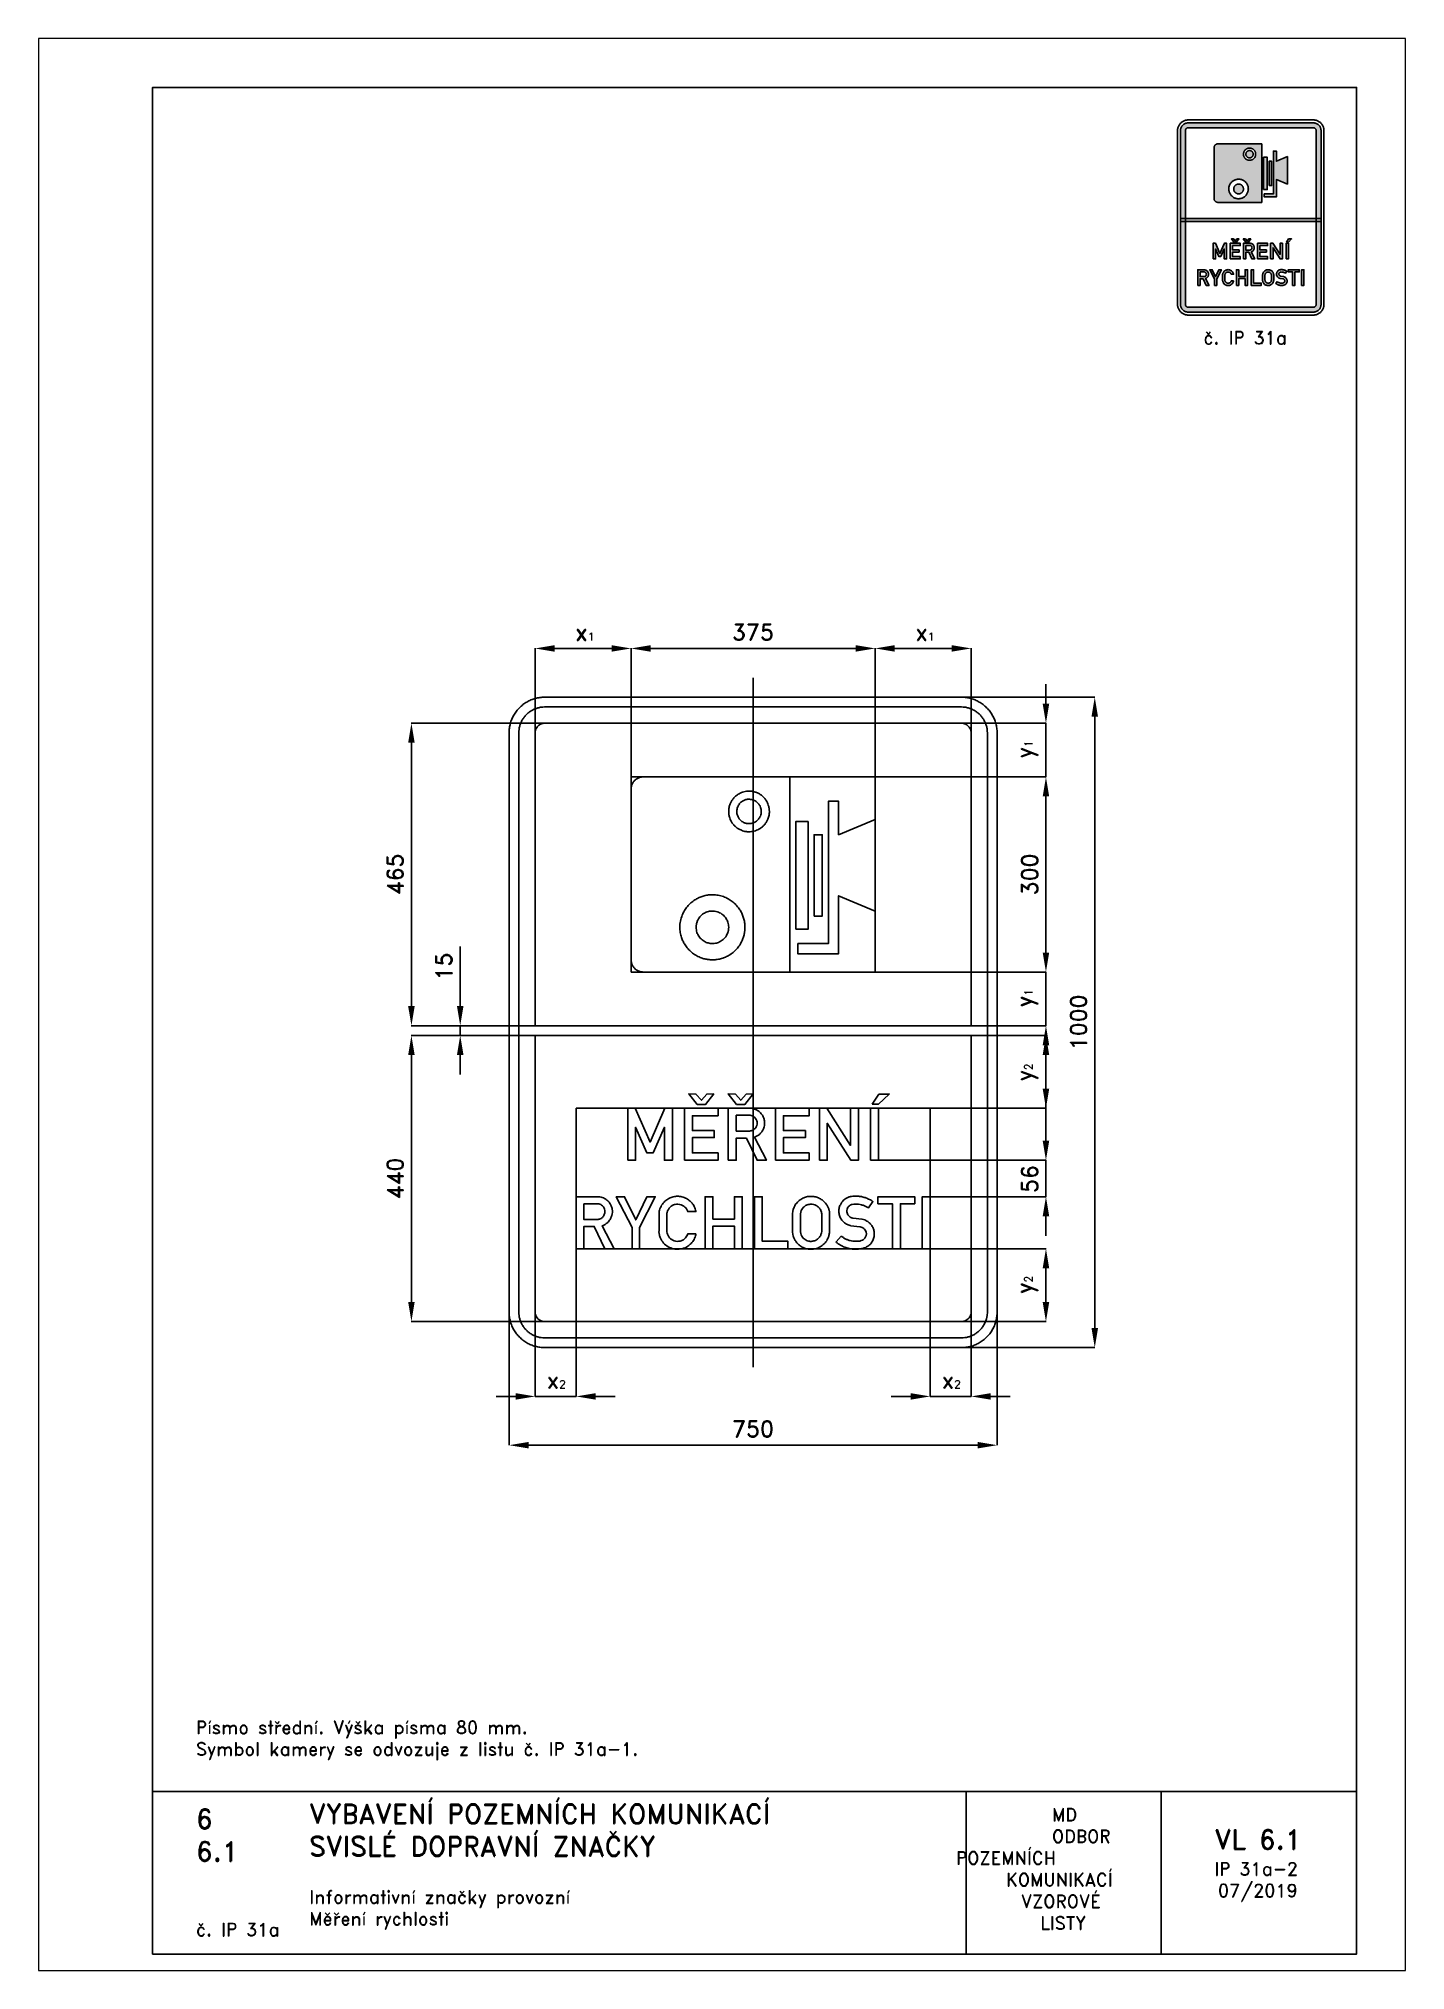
# Paper-space layout 'IP 31a-2' of a CAD drawing. Header units: millimetres. Extents: x 0 to 210, y 0 to 297.
# The model-space entities are those that its viewports show. They can reach past a viewport. Long polylines and large blocks are cut down to what shows.
import ezdxf

# ---------------------------------------------------------------- set-up
doc = ezdxf.new("R2010")
doc.units = ezdxf.units.MM
doc.header["$LTSCALE"] = 5
doc.linetypes.add('ČERCHOVANÁX2', pattern=[2, 1, -0.5, 0, -0.5])
doc.linetypes.add('ČÁRKOVANÁX2', pattern=[1.5, 1, -0.5])
for name, color, linetype in [('Kóty', 2, 'Continuous'), ('Rozpiska', 7, 'Continuous'), ('Značka', 7, 'Continuous')]:
    doc.layers.add(name, color=color, linetype=linetype)
doc.layers.add('Rámeček', color=6, linetype='Continuous', plot=False)
doc.styles.get("Standard").update_dxf_attribs({"font": 'romand.shx', "height": 25})
doc.dimstyles.get("Standard").update_dxf_attribs({"dimtxt": 25, "dimasz": 30, "dimexe": 0.18, "dimexo": 0.0625, "dimgap": 12.5, "dimtad": 1, "dimdec": 0, "dimzin": 0, "dimdsep": 46, "dimtxsty": 'Standard', "dimcen": 0.09, "dimadec": 0, "dimazin": 0, "dimtfac": 1, "dimtdec": 0, "dimtofl": 0, "dimtmove": 0, "dimatfit": 3, "dimfxl": 1, "dimtolj": 1, "dimtzin": 0, "dimarcsym": 0})

psp = doc.layouts.new('IP 31a-2')

# ---------------------------------------------------------------- texts
at = {"layer": 'Rozpiska', "color": 7, "attachment_point": 1}
for s, width, gutter_width, heights, insert, char_height in [('\\pi2.71429;č. IP 31a', 20, 125, [0], (176.249173, 252.000913), 2), ('Písmo střední. Výška písma 80 mm.\\PSymbol kamery se odvozuje z listu č. IP 31a-1.{\\H1.83333x; }', 155.50107322, 100, [0], (24.169718, 38.359763), 2), ('6', 149.0421774, 100, [0], (24.169718, 24.771436), 3), ('{\\C6;VYBAVENÍ POZEMNÍCH KOMUNIKACÍ\\P}SVISLÉ DOPRAVNÍ ZNAČKY{\\H1.34524x; }', 149.0421774, 100, [0], (41.561669, 25.560725), 3), ('\\pi14.7414;{\\C6;MD\\P\\pi2.36044;}ODBOR POZEMNÍCH{\\H1.57143x; }\\P\\pi7.69378;KOMUNIKACÍ{\\H1.5x; }\\P\\pi9.97949;{\\C6;VZOROVÉ\\H1.47619x; \\H0.67742x;\\P\\pi12.93187;LISTY\\H1.26984x; }', 33.10184049, 100, [0], (140.953473, 24.94524), 2), ('\\pi1.03113;{\\H1.5x;\\C6;VL 6.1\\P\\pi0.98347;\\H0.66667x;IP 31a-2\\H1.66666x; \\H0.6x;\\P\\pi1.5549;07/2019\\H1.80159x; }', 16.06225437, 100, [0], (179.655062, 21.609752), 2), ('6.1', 149.0421774, 100, [0], (24.169718, 19.777345), 3), ('{\\C6;Informativní značky provozní\\P}Měření rychlosti{\\H1.83333x; }', 149.0421774, 100, [0], (41.561669, 12.285052), 2), ('{\\C6;č. IP 31a}', 15.82933118, 100, [2.666667], (24.169718, 7.277566), 2)]:
    psp.add_mtext_dynamic_manual_height_columns(s, width=width, gutter_width=gutter_width, heights=heights, dxfattribs=dict(at, insert=insert, char_height=char_height))

msp = doc.modelspace()

# ---------------------------------------------------------------- texts
at = {"layer": 'Kóty', "char_height": 25, "attachment_point": 1}
for s, width, insert in [('x{\\H0.48x;1}', 41.654782, (-273.3199, 612.1978)), ('x{\\H0.48x;1}', 41.654782, (249.1801, 612.1978)), ('x{\\H0.48x;2}', 75.457477, (-317.2784, -537.4967)), ('x{\\H0.48x;2}', 75.457477, (289.7016, -537.3638))]:
    msp.add_mtext_dynamic_manual_height_columns(s, width=width, gutter_width=125, heights=[0], dxfattribs=dict(at, insert=insert))
at = {"layer": 'Kóty', "char_height": 25, "attachment_point": 1, "rotation": 90}
for s, insert in [('y{\\H0.48x;1}', (404.1668, 406.0826)), ('y{\\H0.48x;1}', (404.1668, 23.5826)), ('y{\\H0.48x;2}', (404.1668, -90.3728)), ('y{\\H0.48x;2}', (404.1668, -417.15))]:
    msp.add_mtext_dynamic_manual_height_columns(s, width=268.198709, gutter_width=125, heights=[0], dxfattribs=dict(at, insert=insert))
at = {"layer": 'Kóty', "insert": (425, -240.8396), "char_height": 25, "attachment_point": 5, "rotation": 90}
msp.add_mtext('\\A1;56', dxfattribs=at)

# ---------------------------------------------------------------- blocks, each defined once
blk = doc.blocks.new('*D0')
at = {"layer": 'Defpoints', "color": 0, "transparency": 16777216}
for p in [(187.5, 575), (-187.5, 377.5), (187.5, 377.5)]:
    blk.add_point(p, dxfattribs=at)
at = {"layer": 'Kóty', "color": 0, "lineweight": -2, "transparency": 16777216}
for p, q in [((-187.5, 377.5625), (-187.5, 575.18)), ((-157.5, 575), (157.5, 575)), ((187.5, 377.5625), (187.5, 575.18))]:
    blk.add_line(p, q, dxfattribs=at)
at = {"layer": 'Kóty', "color": 0, "transparency": 16777216}
for points in [[(-157.5, 580), (-157.5, 570), (-187.5, 575)], [(157.5, 580), (157.5, 570), (187.5, 575)]]:
    blk.add_solid(points, dxfattribs=at)
at = {"layer": 'Kóty', "color": 0, "transparency": 16777216, "insert": (0, 600), "char_height": 25, "attachment_point": 5}
blk.add_mtext('\\A1;375', dxfattribs=at)
blk = doc.blocks.new('*D1')
at = {"layer": 'Defpoints', "color": 0, "transparency": 16777216}
for p in [(-450, -5), (-335, -5), (-335, -20)]:
    blk.add_point(p, dxfattribs=at)
at = {"layer": 'Kóty', "color": 0, "lineweight": -2, "transparency": 16777216}
for p, q in [((-450, 25), (-450, 116.9)), ((-335.1, -5), (-450.2, -5)), ((-335.1, -20), (-450.2, -20)), ((-450, -50), (-450, -80))]:
    blk.add_line(p, q, dxfattribs=at)
at = {"layer": 'Kóty', "color": 0, "transparency": 16777216}
for points in [[(-455, 25), (-445, 25), (-450, -5)], [(-455, -50), (-445, -50), (-450, -20)]]:
    blk.add_solid(points, dxfattribs=at)
at = {"layer": 'Kóty', "color": 0, "transparency": 16777216, "insert": (-475, 86), "char_height": 25, "attachment_point": 5, "rotation": 90}
blk.add_mtext('\\A1;15', dxfattribs=at)
blk = doc.blocks.new('*D2')
at = {"layer": 'Defpoints', "color": 0, "transparency": 16777216}
for p in [(-525, 460), (-280.2, 460), (-335, -5)]:
    blk.add_point(p, dxfattribs=at)
at = {"layer": 'Kóty', "color": 0, "lineweight": -2, "transparency": 16777216}
for p, q in [((-280.2, 460), (-525.2, 460)), ((-525, 25), (-525, 430)), ((-335.1, -5), (-525.2, -5))]:
    blk.add_line(p, q, dxfattribs=at)
at = {"layer": 'Kóty', "color": 0, "transparency": 16777216}
for points in [[(-530, 430), (-520, 430), (-525, 460)], [(-530, 25), (-520, 25), (-525, -5)]]:
    blk.add_solid(points, dxfattribs=at)
at = {"layer": 'Kóty', "color": 0, "transparency": 16777216, "insert": (-550, 227.5), "char_height": 25, "attachment_point": 5, "rotation": 90}
blk.add_mtext('\\A1;465', dxfattribs=at)
blk = doc.blocks.new('*D3')
at = {"layer": 'Defpoints', "color": 0, "transparency": 16777216}
for p in [(-525, -20), (-335.1, -20), (-261.5, -460)]:
    blk.add_point(p, dxfattribs=at)
at = {"layer": 'Kóty', "color": 0, "lineweight": -2, "transparency": 16777216}
for p, q in [((-335.1, -20), (-525.2, -20)), ((-525, -430), (-525, -50)), ((-261.5, -460), (-525.2, -460))]:
    blk.add_line(p, q, dxfattribs=at)
at = {"layer": 'Kóty', "color": 0, "transparency": 16777216}
for points in [[(-530, -50), (-520, -50), (-525, -20)], [(-530, -430), (-520, -430), (-525, -460)]]:
    blk.add_solid(points, dxfattribs=at)
at = {"layer": 'Kóty', "color": 0, "transparency": 16777216, "insert": (-550, -240), "char_height": 25, "attachment_point": 5, "rotation": 90}
blk.add_mtext('\\A1;440', dxfattribs=at)
blk = doc.blocks.new('*D4')
at = {"layer": 'Defpoints', "color": 0, "transparency": 16777216}
for p in [(-375, -389.6), (375, -399.6), (375, -650)]:
    blk.add_point(p, dxfattribs=at)
at = {"layer": 'Kóty', "color": 0, "lineweight": -2, "transparency": 16777216}
for p, q in [((-375, -389.6), (-375, -650.2)), ((375, -399.6), (375, -650.2)), ((-345, -650), (345, -650))]:
    blk.add_line(p, q, dxfattribs=at)
at = {"layer": 'Kóty', "color": 0, "transparency": 16777216}
for points in [[(-345, -645), (-345, -655), (-375, -650)], [(345, -645), (345, -655), (375, -650)]]:
    blk.add_solid(points, dxfattribs=at)
at = {"layer": 'Kóty', "color": 0, "transparency": 16777216, "insert": (0, -625), "char_height": 25, "attachment_point": 5}
blk.add_mtext('\\A1;750', dxfattribs=at)
blk = doc.blocks.new('*D5')
at = {"layer": 'Defpoints', "color": 0, "transparency": 16777216}
for p in [(187.5, 377.5), (450, 377.5), (187.5, 77.5)]:
    blk.add_point(p, dxfattribs=at)
at = {"layer": 'Kóty', "color": 0, "lineweight": -2, "transparency": 16777216}
for p, q in [((187.5625, 377.5), (450.18, 377.5)), ((450, 107.5), (450, 347.5)), ((187.5625, 77.5), (450.18, 77.5))]:
    blk.add_line(p, q, dxfattribs=at)
at = {"layer": 'Kóty', "color": 0, "transparency": 16777216}
for points in [[(445, 347.5), (455, 347.5), (450, 377.5)], [(445, 107.5), (455, 107.5), (450, 77.5)]]:
    blk.add_solid(points, dxfattribs=at)
at = {"layer": 'Kóty', "color": 0, "transparency": 16777216, "insert": (425, 227.5), "char_height": 25, "attachment_point": 5, "rotation": 90}
blk.add_mtext('\\A1;300', dxfattribs=at)
blk = doc.blocks.new('*D6')
at = {"layer": 'Defpoints', "color": 0, "transparency": 16777216}
for p in [(276.4, 500), (295.5, -500), (525, -500)]:
    blk.add_point(p, dxfattribs=at)
at = {"layer": 'Kóty', "color": 0, "lineweight": -2, "transparency": 16777216}
for p, q in [((276.4, 500), (525.2, 500)), ((525, 470), (525, -470)), ((295.6, -500), (525.2, -500))]:
    blk.add_line(p, q, dxfattribs=at)
at = {"layer": 'Kóty', "color": 0, "transparency": 16777216}
for points in [[(520, 470), (530, 470), (525, 500)], [(520, -470), (530, -470), (525, -500)]]:
    blk.add_solid(points, dxfattribs=at)
at = {"layer": 'Kóty', "color": 0, "transparency": 16777216, "insert": (500, 0), "char_height": 25, "attachment_point": 5, "rotation": 90}
blk.add_mtext('\\A1;1000', dxfattribs=at)

# ---------------------------------------------------------------- dimensions: what is measured, and where the dimension line sits
at = {"layer": 'Kóty'}
for base, p1, p2, picture, middle in [((187.5, 575), (-187.5, 377.5), (187.5, 377.5), '*D0', (0, 600)), ((375, -650), (-375, -389.5562), (375, -399.5634), '*D4', (0, -625))]:
    dim = msp.add_linear_dim(base=base, p1=p1, p2=p2, dimstyle='Standard', dxfattribs=at)
    dim.commit()
    dim.dimension.update_dxf_attribs({"geometry": picture, "text_midpoint": middle})
for base, p1, p2, picture, middle in [((525, -500), (276.3533, 500), (295.5113, -500), '*D6', (500, 0)), ((-525, 460), (-335, -5), (-280.1578, 460), '*D2', (-550, 227.5)), ((-450, -5), (-335, -20), (-335, -5), '*D1', (-475, 85.9524)), ((-525, -20), (-261.4616, -460), (-335.0625, -20), '*D3', (-550, -240))]:
    dim = msp.add_linear_dim(base=base, p1=p1, p2=p2, angle=90, dimstyle='Standard', dxfattribs=at)
    dim.commit()
    dim.dimension.update_dxf_attribs({"geometry": picture, "text_midpoint": middle})
at = {"layer": 'Kóty', "color": 2}
dim = msp.add_linear_dim(base=(450, 377.5), p1=(187.5, 77.5), p2=(187.5, 377.5), angle=90, dimstyle='Standard', dxfattribs=at)
dim.commit()
dim.dimension.update_dxf_attribs({"geometry": '*D5', "text_midpoint": (425, 227.5)})

# ---------------------------------------------------------------- linework, layer by layer
at = {"layer": 'Kóty'}
for p, q in [((-335, 366.209), (-335, 575.18)), ((-305, 575), (-217.5, 575)), ((-187.5, 377.5625), (-187.5, 575.18)), ((187.5, 377.625), (187.5, 575.18)), ((217.5, 575), (305, 575)), ((335, 374.3706), (335, 575.18)), ((450, 107.5), (450, 137.5)), ((187.5625, 77.5), (450.18, 77.5)), ((202.1102, -20), (450.18, -20)), ((335.0625, -5), (450.18, -5)), ((450, -35), (450, -65)), ((450, -102.008), (450, -50)), ((450, -182), (450, -86.5238)), ((192.7825, -132.008), (450.18, -132.008)), ((191.9825, -212), (450.18, -212)), ((272.0425, -268.008), (450.18, -268.008)), ((450, -298.008), (450, -328.008)), ((-335, -348.0625), (-335, -575.18)), ((-271.98, -348.0625), (-271.98, -575.18)), ((259.9225, -348), (450.18, -348)), ((271.98, -348.0625), (271.98, -575.18)), ((335, -352.3648), (335, -575.18)), ((450, -430), (450, -378)), ((243.0606, -460), (450.18, -460)), ((-365, -575), (-395, -575)), ((-241.98, -575), (-211.98, -575)), ((241.98, -575), (211.98, -575)), ((365, -575), (395, -575))]:
    msp.add_line(p, q, dxfattribs=at)
at = {"layer": 'Kóty', "color": 2}
for p, q in [((450, 490), (450, 520)), ((204.3625, 460), (450.18, 460)), ((187.625, 377.5), (450.18, 377.5))]:
    msp.add_line(p, q, dxfattribs=at)
msp.add_lwpolyline([(450, 377.5), (450, 460)], dxfattribs=at)
at = {"layer": 'Kóty'}
for points in [[(450, -5), (450, 77.5)], [(-450, -20), (-450, -5)], [(450, -268.008), (450, -212)], [(-335, -575), (-271.98, -575)], [(271.98, -575), (335, -575)]]:
    msp.add_lwpolyline(points, dxfattribs=at)
for points in [[(-305, 580), (-305, 570), (-335, 575)], [(-217.5, 580), (-217.5, 570), (-187.5, 575)], [(217.5, 580), (217.5, 570), (187.5, 575)], [(305, 580), (305, 570), (335, 575)], [(445, 107.5), (455, 107.5), (450, 77.5)], [(445, -35), (455, -35), (450, -5)], [(445, -50), (455, -50), (450, -20)], [(445, -102.008), (455, -102.008), (450, -132.008)], [(445, -182), (455, -182), (450, -212)], [(445, -298.008), (455, -298.008), (450, -268.008)], [(445, -378), (455, -378), (450, -348)], [(445, -430), (455, -430), (450, -460)], [(-365, -570), (-365, -580), (-335, -575)], [(-241.98, -570), (-241.98, -580), (-271.98, -575)], [(241.98, -570), (241.98, -580), (271.98, -575)], [(365, -570), (365, -580), (335, -575)]]:
    msp.add_solid(points, dxfattribs=at)
at = {"layer": 'Kóty', "color": 2}
for points in [[(445, 490), (455, 490), (450, 460)], [(445, 347.5), (455, 347.5), (450, 377.5)]]:
    msp.add_solid(points, dxfattribs=at)
at = {"layer": 'Značka', "color": 6, "linetype": 'ČERCHOVANÁX2', "ltscale": 5}
msp.add_lwpolyline([(0, -530), (0, 530)], dxfattribs=at)
at = {"layer": 'Značka', "color": 3}
for points in [[(-320, -500), (-320.22, -499.9994), (-320.43, -499.9983, -0.0321792), (-327.53, -499.5008, -0.0354395), (-334.51, -498.0507, -0.0362713), (-341.26, -495.7687, -0.0344251), (-347.62, -492.5592, -0.033712), (-353.55, -488.6067, -0.0340716), (-358.89, -483.8909, -0.0341994), (-363.61, -478.5535, -0.0342357), (-367.56, -472.6246, -0.034034), (-370.75, -466.2582, -0.033396), (-373.05, -459.513, -0.0341081), (-374.52, -452.5305, -0.0367432), (-375, -445.432), (-375, -445.216), (-375, -445), (-375, 445), (-375, 445.216), (-375, 445.432, -0.0321708), (-374.5, 452.534, -0.0354288), (-373.05, 459.513, -0.0362638), (-370.77, 466.263, -0.0344321), (-367.56, 472.625, -0.0337299), (-363.61, 478.55, -0.0340825), (-358.89, 483.89, -0.0342284), (-353.55, 488.61, -0.0342338), (-347.62, 492.56, -0.0340381), (-341.26, 495.75, -0.0334087), (-334.51, 498.05, -0.0341224), (-327.53, 499.52, -0.0367427), (-320.43, 500), (-320.22, 500), (-320, 500), (320, 500), (320.22, 500), (320.43, 500, -0.0321696), (327.53, 499.5, -0.0354421), (334.51, 498.05, -0.0362779), (341.26, 495.77, -0.0344289), (347.62, 492.56, -0.0337366), (353.55, 488.61, -0.0340894), (358.89, 483.89, -0.0342377), (363.61, 478.55, -0.0342069), (367.56, 472.625, -0.0340152), (370.75, 466.258, -0.0334438), (373.05, 459.513, -0.0341761), (374.52, 452.53, -0.0367609), (375, 445.432), (375, 445.216), (375, 445), (375, -445), (375, -445.216), (375, -445.432, -0.0321877), (374.5, -452.5338, -0.0354628), (373.05, -459.513, -0.0362496), (370.77, -466.2625, -0.0343856), (367.56, -472.6246, -0.0336917), (363.61, -478.5523, -0.034079), (358.89, -483.8909, -0.0342022), (353.55, -488.6112, -0.0342252), (347.62, -492.5592, -0.0340558), (341.26, -495.7458, -0.033415), (334.51, -498.0507, -0.034125), (327.53, -499.5245, -0.0367443), (320.43, -499.9983), (320.22, -499.9994), (320, -500), (-320, -500)], [(-320, -485), (-320.16, -484.9995), (-320.31, -484.9988, -0.032178), (-325.48, -484.637, -0.0354442), (-330.55, -483.5823, -0.0362669), (-335.46, -481.9227, -0.0344216), (-340.09, -479.5885, -0.0337313), (-344.4, -476.714, -0.034071), (-348.28, -473.2843, -0.0342046), (-351.72, -469.4026, -0.0342228), (-354.59, -465.0906, -0.0340475), (-356.91, -460.4605, -0.033416), (-358.58, -455.5549, -0.0341521), (-359.65, -450.4767, -0.0367409), (-360, -445.3142), (-360, -445.1571), (-360, -445), (-360, 445), (-360, 445.157), (-360, 445.314, -0.0321794), (-359.64, 450.479, -0.0354428), (-358.58, 455.555, -0.0362594), (-356.92, 460.464, -0.0344191), (-354.59, 465.091, -0.0337289), (-351.71, 469.402, -0.0340731), (-348.28, 473.284, -0.0341913), (-344.4, 476.72, -0.0342252), (-340.09, 479.59, -0.0340555), (-335.46, 481.91, -0.0334143), (-330.55, 483.58, -0.0341277), (-325.48, 484.65, -0.0367426), (-320.31, 485), (-320.16, 485), (-320, 485), (320, 485), (320.16, 485), (320.31, 485, -0.0321773), (325.48, 484.64, -0.0354428), (330.55, 483.58, -0.0362594), (335.46, 481.92, -0.0344144), (340.09, 479.59, -0.033745), (344.4, 476.71, -0.0340968), (348.28, 473.284, -0.0341871), (351.72, 469.403, -0.0342063), (354.59, 465.091, -0.0340292), (356.91, 460.46, -0.0334622), (358.58, 455.555, -0.0341275), (359.65, 450.477, -0.036765), (360, 445.314), (360, 445.157), (360, 445), (360, -445), (360, -445.1571), (360, -445.3142), (359.64, -450.4791), (358.58, -455.5549), (356.92, -460.4636), (354.59, -465.0906, -0.0337303), (351.71, -469.4017, -0.0340791), (348.28, -473.2843, -0.0342347), (344.4, -476.7172, -0.034206), (340.09, -479.5885, -0.0340522), (335.46, -481.9061, -0.0334205), (330.55, -483.5823, -0.0341263), (325.48, -484.6542, -0.0367463), (320.31, -484.9988), (320.16, -484.9996), (320, -485), (-320, -485)], [(335, -5), (335, 445), (335, 445.059), (335, 445.118), (334.86, 447.055), (334.47, 448.958), (333.85, 450.799), (332.97, 452.534), (331.89, 454.151), (330.61, 455.607), (329.15, 456.894, 0.034253), (327.53, 457.971, 0.0340217), (325.8, 458.84, 0.0333751), (323.96, 459.468, 0.03415), (322.05, 459.87, 0.0367806), (320.12, 460), (320.06, 460), (320, 460), (-320, 460), (-320.06, 460), (-320.12, 460, 0.0322118), (-322.05, 459.864, 0.0353788), (-323.96, 459.468, 0.0362678), (-325.8, 458.846, 0.0344675), (-327.53, 457.971, 0.0337585), (-329.15, 456.893, 0.034066), (-330.61, 455.607, 0.0342739), (-331.89, 454.151, 0.0342803), (-332.97, 452.534, 0.0340484), (-333.84, 450.798, 0.0334045), (-334.47, 448.958, 0.0341212), (-334.87, 447.054, 0.0367503), (-335, 445.118), (-335, 445.059), (-335, 445), (-335, -5)], [(-168.75, 377.5), (56.25, 377.5), (56.25, 77.5), (-168.75, 77.5), (-169, 77.502), (-169.24, 77.506, -0.0334177), (-171.68, 77.722, -0.0355855), (-174.08, 78.272, -0.0361019), (-176.38, 79.109, -0.0347195), (-178.55, 80.263, -0.0341566), (-180.55, 81.673, -0.034406), (-182.35, 83.343, -0.0345166), (-183.93, 85.224, -0.0345872), (-185.23, 87.303), (-186.26, 89.528), (-186.98, 91.873), (-187.35, 93.826), (-187.49, 95.804), (-187.5, 96.027), (-187.5, 96.25), (-187.5, 358.75), (-187.5, 358.995), (-187.49, 359.241, -0.0333711), (-187.28, 361.683, -0.0355903), (-186.73, 364.075, -0.0360875), (-185.89, 366.382, -0.0347089), (-184.74, 368.547, -0.0341009), (-183.33, 370.555, -0.034406), (-181.66, 372.351, -0.0344983), (-179.78, 373.926, -0.0345656), (-177.7, 375.228, -0.0343619), (-175.47, 376.261, -0.0338989), (-173.13, 376.982, -0.0281884), (-171.17, 377.353, -0.0302182), (-169.2, 377.495), (-168.97, 377.498), (-168.75, 377.5)], [(-6.25, 355.625), (-5.48, 355.611), (-4.71, 355.588, -0.043249), (0.47, 354.924, -0.0457735), (5.46, 353.355, -0.0428102), (9.8, 351.228, -0.0406628), (13.72, 348.411, -0.039734), (17.18, 345.08, -0.040597), (20.06, 341.242, -0.0331004), (21.96, 337.857, -0.0326141), (23.41, 334.251, -0.0417729), (24.62, 329.385, -0.0419679), (25, 324.375, -0.0502782), (24.46, 318.401, -0.0513857), (22.73, 312.663, -0.0416375), (20.6, 308.332, -0.0402675), (17.79, 304.406, -0.0397344), (14.45, 300.945, -0.0407908), (10.62, 298.065, -0.0330301), (7.23, 296.166, -0.0317132), (3.63, 294.718, -0.035643), (-0.49, 293.625, -0.0398078), (-4.71, 293.163, -0.00577172), (-5.48, 293.138, -0.00189409), (-6.25, 293.125), (-7.02, 293.138), (-7.79, 293.163, -0.0135917), (-9.31, 293.27, -0.0127004), (-10.82, 293.457, -0.030283), (-14.45, 294.204, -0.0316385), (-17.96, 295.395, -0.0415889), (-22.29, 297.525, -0.0408963), (-26.22, 300.339, -0.0404564), (-29.68, 303.668, -0.040651), (-32.56, 307.508, -0.033006), (-34.46, 310.893, -0.0326154), (-35.91, 314.499, -0.0417861), (-37.12, 319.365, -0.0419656), (-37.5, 324.375, -0.0502587), (-36.96, 330.35, -0.0513675), (-35.23, 336.087, -0.0416375), (-33.1, 340.418, -0.0402745), (-30.29, 344.344, -0.0397168), (-26.95, 347.805, -0.0407399), (-23.12, 350.685, -0.0330441), (-19.73, 352.584, -0.0316897), (-16.13, 354.032, -0.0356207), (-12.01, 355.125, -0.0398121), (-7.79, 355.588, -0.00584476), (-7.02, 355.612, -0.00189701), (-6.25, 355.625)], [(-6.25, 343.125), (-5.79, 343.117), (-5.32, 343.103, -0.0432425), (-2.22, 342.705, -0.0457892), (0.78, 341.763, -0.0428246), (3.38, 340.487, -0.0406687), (5.73, 338.797, -0.0397304), (7.81, 336.798, -0.0405669), (9.54, 334.496, -0.0330939), (10.68, 332.464), (11.54, 330.301, -0.0417511), (12.27, 327.381, -0.0420062), (12.5, 324.375, -0.0502576), (12.18, 320.79, -0.0513789), (11.14, 317.348, -0.0416284), (9.86, 314.749, -0.0402479), (8.17, 312.393, -0.0397835), (6.17, 310.317, -0.0408074), (3.87, 308.589, -0.0330643), (1.84, 307.45, -0.0317354), (-0.32, 306.581, -0.0356439), (-2.79, 305.925, -0.0398086), (-5.32, 305.648, -0.00592434), (-5.79, 305.633, -0.0018484), (-6.25, 305.625), (-6.71, 305.633), (-7.18, 305.648, -0.0136095), (-8.09, 305.712), (-8.99, 305.824, -0.0302485), (-11.17, 306.273, -0.0316448), (-13.28, 306.987, -0.0415583), (-15.88, 308.265, -0.0408598), (-18.23, 309.953, -0.0404152), (-20.31, 311.951, -0.0406912), (-22.04, 314.255, -0.0329756), (-23.18, 316.286), (-24.04, 318.449, -0.0417958), (-24.77, 321.369, -0.0419666), (-25, 324.375, -0.0502244), (-24.68, 327.96, -0.0514119), (-23.64, 331.402, -0.0416569), (-22.36, 334.001, -0.0403076), (-20.67, 336.357, -0.0397072), (-18.67, 338.433, -0.0407225), (-16.37, 340.161, -0.0330643), (-14.34, 341.3, -0.0317114), (-12.18, 342.169, -0.0356422), (-9.71, 342.825, -0.0398086), (-7.18, 343.103, -0.00566798), (-6.71, 343.117, -0.00197627), (-6.25, 343.125)], [(-62.5, 196.25), (-61.26, 196.228, -0.00473864), (-60.03, 196.19, -0.0432453), (-51.74, 195.129, -0.045758), (-43.76, 192.618, -0.0428138), (-36.82, 189.215, -0.0406315), (-30.55, 184.708, -0.039747), (-25.01, 179.377, -0.0408273), (-20.4, 173.238, -0.0330753), (-17.37, 167.823, -0.0317185), (-15.05, 162.052, -0.0356403), (-13.3, 155.469, -0.0398305), (-12.56, 148.72), (-12.52, 147.485), (-12.5, 146.25), (-12.52, 145.014), (-12.56, 143.78), (-12.73, 141.352), (-13.03, 138.935, -0.0302997), (-14.23, 133.13, -0.0316616), (-16.13, 127.51, -0.0415961), (-19.54, 120.583, -0.0408284), (-24.04, 114.299, -0.0404505), (-29.37, 108.756, -0.0408879), (-35.51, 104.154, -0.0329357), (-40.93, 101.117, -0.0317074), (-46.7, 98.799, -0.0356737), (-53.28, 97.05, -0.0398172), (-60.03, 96.31, -0.00577587), (-61.26, 96.271, -0.00197758), (-62.5, 96.25), (-63.74, 96.271, -0.00533902), (-64.97, 96.31, -0.0135871), (-67.4, 96.482, -0.0126689), (-69.82, 96.782, -0.0302801), (-75.62, 97.977, -0.0316481), (-81.24, 99.882, -0.0415702), (-88.17, 103.29, -0.0408667), (-94.45, 107.792, -0.040413), (-99.99, 113.119, -0.0406406), (-104.6, 119.262, -0.032985), (-107.64, 124.68, -0.0326458), (-109.95, 130.448, -0.0418324), (-111.89, 138.234, -0.0419659), (-112.5, 146.25, -0.0502709), (-111.64, 155.809, -0.0513826), (-108.87, 164.99, -0.0416164), (-105.45, 171.919, -0.0402902), (-100.96, 178.201, -0.0397418), (-95.63, 183.739, -0.0407714), (-89.49, 188.346, -0.0330429), (-84.07, 191.384, -0.0317069), (-78.3, 193.701, -0.0356254), (-71.72, 195.45, -0.0398108), (-64.97, 196.19, -0.00577587), (-63.74, 196.229, -0.0019743), (-62.5, 196.25)], [(-62.5, 171.25), (-61.88, 171.239), (-61.26, 171.22, -0.0432515), (-57.12, 170.689, -0.0457637), (-53.13, 169.434, -0.0428023), (-49.66, 167.733, -0.0406629), (-46.52, 165.479, -0.0397377), (-43.76, 162.814, -0.040623), (-41.45, 159.744, -0.0331193), (-39.93, 157.036, -0.0326335), (-38.77, 154.151, -0.0417666), (-37.81, 150.258, -0.0419366), (-37.5, 146.25, -0.0502589), (-37.93, 141.47, -0.0513872), (-39.32, 136.88, -0.041602), (-41.02, 133.415, -0.0403042), (-43.27, 130.275, -0.0397304), (-45.94, 127.506, -0.0407718), (-49.01, 125.202, -0.0330691), (-51.71, 123.683, -0.0317451), (-54.6, 122.525, -0.0356429), (-57.89, 121.65, -0.0398478), (-61.26, 121.28, -0.00592512), (-61.88, 121.26, -0.00197574), (-62.5, 121.25), (-63.12, 121.261), (-63.74, 121.28, -0.013615), (-64.95, 121.366, -0.0126938), (-66.16, 121.516, -0.0302885), (-69.06, 122.114, -0.0316383), (-71.87, 123.066, -0.0415775), (-75.33, 124.77, -0.0408754), (-78.48, 127.021, -0.0404189), (-81.25, 129.684, -0.0406306), (-83.55, 132.756, -0.0329868), (-85.07, 135.465, -0.0325913), (-86.23, 138.349, -0.0418044), (-87.19, 142.242, -0.0419657), (-87.5, 146.25, -0.0502594), (-87.07, 151.03, -0.0514082), (-85.68, 155.62, -0.0416309), (-83.98, 159.085, -0.0402859), (-81.73, 162.225, -0.0397418), (-79.06, 164.994, -0.0407841), (-75.99, 167.298, -0.0330691), (-73.29, 168.817, -0.0317159), (-70.4, 169.975, -0.0356429), (-67.11, 170.85, -0.0398298), (-63.74, 171.22, -0.00583156), (-63.12, 171.24, -0.00197941), (-62.5, 171.25)], [(-335, -20), (-335, -445), (-335, -445.0589), (-335, -445.1178), (-334.86, -447.0547), (-334.47, -448.9581), (-333.85, -450.7989), (-332.97, -452.534), (-331.89, -454.1506), (-330.61, -455.6066), (-329.15, -456.894), (-327.53, -457.9707, 0.0340429), (-325.8, -458.8398, 0.033416), (-323.96, -459.4684, 0.0341345), (-322.05, -459.8703, 0.0367492), (-320.12, -459.9995), (-320.06, -459.9998), (-320, -460)], [(-320, -460), (320, -460), (320.06, -459.9998), (320.12, -459.9995, 0.0321804), (322.05, -459.8639, 0.0354249), (323.96, -459.4684, 0.0362792), (325.8, -458.846), (327.53, -457.9707), (329.15, -456.8927), (330.61, -455.6066), (331.89, -454.151), (332.97, -452.534), (333.84, -450.7977), (334.47, -448.9581), (334.87, -447.0538), (335, -445.1178), (335, -445.0589), (335, -445), (335, -20)], [(-38.09, -212), (-38.09, -132), (-4.41, -132), (-3.93, -132.005), (-3.45, -132.017, -0.0528724), (0.32, -132.566, -0.0452524), (3.94, -133.85, -0.0687452), (9.29, -137.062, -0.0741019), (13.5, -141.625, -0.0628525), (16.02, -146.146, -0.0596735), (17.36, -151.142, -0.0550981), (17.64, -155.992, -0.0551573), (16.85, -160.783, -0.0623018), (14.81, -165.897, -0.0630278), (11.58, -170.358, -0.052734), (8.25, -173.38, -0.055192), (4.39, -175.608), (3.3, -176.075), (2.2, -176.508), (20.56, -212), (6.18, -212), (-10.16, -177.717), (-25.92, -177.717), (-25.92, -212), (-38.09, -212)], [(-25.92, -142.783), (-25.92, -167.042), (-6.29, -167.042), (-5.8, -167.021), (-5.31, -166.992, 0.0407912), (-3.09, -166.653, 0.0494344), (-0.95, -165.917, 0.110789), (3.23, -162.857, 0.11475), (5.72, -158.292, 0.0851621), (6.29, -154.732, 0.0800528), (5.68, -151.2, 0.0840621), (3.89, -147.7, 0.0812054), (1.05, -144.942, 0.067106), (-1.6, -143.454, 0.0821382), (-4.52, -142.817), (-4.87, -142.796), (-5.22, -142.783), (-25.92, -142.783)], [(135.44, -328.383), (136.19, -329.016), (136.96, -329.633, 0.0391206), (140.63, -332.054, 0.0320799), (144.63, -333.942, 0.0326441), (148.92, -335.421, 0.039889), (153.34, -336.258, 0.0244763), (156.32, -336.47, 0.0143248), (159.35, -336.45, 0.0353114), (163.88, -336.065, 0.0841452), (168.1, -334.658, 0.0551645), (170.06, -333.404, 0.0560096), (171.71, -331.742), (172.98, -329.758), (173.77, -327.542), (174.08, -324.987), (173.75, -322.425, 0.0858486), (172.37, -319.21, 0.0891898), (169.98, -316.658, 0.0718306), (167.47, -315.184, 0.0592778), (164.68, -314.408), (164.33, -314.352), (163.99, -314.3), (150.05, -312.517), (149.49, -312.351), (148.93, -312.183), (146.23, -311.277, -0.032296), (143.65, -310.108, -0.0622033), (139.72, -307.421, -0.0552566), (136.48, -303.858, -0.0688017), (133.4, -298.442, -0.0728937), (131.95, -292.417, -0.0746427), (132.12, -286.22, -0.0722458), (134.1, -280.275, -0.0945931), (139.17, -273.276, -0.103591), (146.4, -268.783, -0.0552149), (150.98, -267.492, -0.0350985), (155.73, -267.042, -0.0294138), (161.09, -267.148, -0.0306318), (166.37, -267.892, -0.0329385), (172.09, -269.391, -0.0299156), (177.59, -271.6), (180.37, -272.997, -0.0289448), (183, -274.65), (183.51, -275.021), (184.02, -275.4), (177.16, -285.242), (176.27, -284.69), (175.37, -284.15, 0.0318184), (171.13, -282.021, 0.0354821), (166.68, -280.483, 0.0379061), (162.13, -279.541, 0.0356135), (157.39, -279.275, 0.056958), (152.37, -279.768, 0.118689), (147.99, -281.833, 0.0895732), (145.76, -284.255, 0.0771589), (144.41, -287.317), (144.02, -289.384), (144.07, -291.467, 0.0765476), (144.89, -294.397, 0.0701878), (146.54, -296.992), (148.12, -298.589, 0.0573764), (150, -299.792), (151.01, -300.237), (152.07, -300.55), (152.9, -300.705), (153.73, -300.817), (166.93, -302.55), (167.39, -302.605), (167.84, -302.667, -0.05768), (171.55, -303.685, -0.0453439), (175.02, -305.458, -0.06209), (179.64, -309.038, -0.068454), (183.17, -313.658, -0.0673696), (185.41, -318.801, -0.0645631), (186.25, -324.375, -0.073547), (185.6, -330.838, -0.0756892), (183.08, -336.825, -0.0656797), (179.72, -341.248, -0.0666943), (175.36, -344.625, -0.0560945), (170.67, -346.783, -0.0382838), (165.62, -348.033, -0.0422027), (158.39, -348.75, -0.0424744), (151.18, -348.242, -0.0406814), (144.14, -346.672, -0.0369042), (137.4, -344.025, -0.0289542), (133, -341.691, -0.0389226), (128.97, -338.8), (128.27, -338.206), (127.58, -337.6), (135.44, -328.383)], [(-271.98, -348), (-271.98, -268), (-238.31, -268), (-237.82, -268.005), (-237.34, -268.017, -0.0528724), (-233.58, -268.566, -0.0452598), (-229.96, -269.85, -0.0687674), (-224.61, -273.062, -0.074107), (-220.39, -277.625, -0.0628683), (-217.88, -282.146, -0.0596501), (-216.53, -287.142, -0.0551487), (-216.26, -291.992, -0.0552066), (-217.05, -296.783, -0.0623188), (-219.08, -301.897, -0.0630434), (-222.32, -306.358, -0.0527263), (-225.64, -309.38, -0.0552041), (-229.51, -311.608), (-230.59, -312.075), (-231.69, -312.508), (-213.33, -348), (-227.72, -348), (-244.06, -313.717), (-259.82, -313.717), (-259.82, -348), (-271.98, -348)], [(-259.82, -278.783), (-259.82, -303.042), (-240.18, -303.042), (-239.7, -303.021), (-239.21, -302.992, 0.0407979), (-236.99, -302.653, 0.0494016), (-234.85, -301.917, 0.11077), (-230.67, -298.857, 0.114793), (-228.18, -294.292, 0.0851608), (-227.61, -290.732, 0.0800521), (-228.22, -287.2, 0.0840571), (-230, -283.7, 0.081251), (-232.84, -280.942, 0.0670846), (-235.5, -279.454, 0.0821157), (-238.42, -278.817), (-238.77, -278.796), (-239.12, -278.783), (-259.82, -278.783)], [(-87.88, -325.133), (-88.19, -326.617), (-88.54, -328.092, -0.0742463), (-91.63, -335.203, -0.0733341), (-96.7, -341.183, -0.0874687), (-104.52, -346.375, -0.0870337), (-113.63, -348.608, -0.081785), (-122.42, -348.087, -0.0826423), (-130.54, -344.792, -0.0822586), (-137.41, -339.165, -0.0766225), (-142.22, -331.65, -0.0490673), (-143.95, -326.96, -0.0640733), (-144.58, -322.075), (-144.58, -321.483), (-144.57, -320.892), (-144.57, -294.033), (-144.51, -293.225), (-144.44, -292.417, -0.0762653), (-142.38, -284.632, -0.0769178), (-138.06, -277.758, -0.0732882), (-132.49, -272.528, -0.0698319), (-125.7, -269.083, -0.0592467), (-119.39, -267.532, -0.0606246), (-112.91, -267.517, -0.0680214), (-105.73, -269.23, -0.06642), (-99.24, -272.783, -0.0539901), (-94.79, -276.65, -0.0553653), (-91.28, -281.375, -0.038297), (-89.51, -284.852, -0.0406801), (-88.32, -288.55), (-88.06, -289.701), (-87.82, -290.858), (-100.35, -290.858), (-100.83, -289.656), (-101.37, -288.475, 0.0608137), (-103.48, -285.258, 0.0626687), (-106.32, -282.633, 0.0787348), (-110.61, -280.34, 0.0780528), (-115.39, -279.467, 0.0733045), (-119.9, -279.865, 0.0733859), (-124.1, -281.542, 0.0700065), (-127.6, -284.141, 0.0703012), (-130.23, -287.583), (-131.3, -289.738), (-132.04, -292.025), (-132.32, -293.333), (-132.47, -294.658), (-132.48, -295.012), (-132.49, -295.367), (-132.49, -320.675), (-132.45, -321.2), (-132.4, -321.725, 0.0595755), (-131.47, -325.789, 0.068102), (-129.55, -329.5, 0.0720386), (-126.76, -332.686, 0.0686148), (-123.18, -334.983, 0.07173), (-118.92, -336.397, 0.0731199), (-114.43, -336.542, 0.0826304), (-109.44, -335.258, 0.0817942), (-105.12, -332.442, 0.0587581), (-102.65, -329.774, 0.0592174), (-100.89, -326.633), (-100.59, -325.887), (-100.3, -325.133), (-87.88, -325.133)], [(60.43, -295.175), (60.47, -294.512), (60.51, -293.85), (60.96, -290.516), (61.82, -287.25, -0.0662989), (64.89, -280.637, -0.0684762), (69.62, -275.058, -0.0618678), (74.81, -271.171, -0.0599279), (80.78, -268.65, -0.0573407), (86.95, -267.472, -0.0575836), (93.22, -267.725, -0.0569162), (99.22, -269.24, -0.0574971), (104.72, -272.067, -0.0553841), (109.37, -275.827, -0.0534824), (113.11, -280.508, -0.043028), (115.33, -284.537, -0.0488153), (116.77, -288.875), (117.22, -291.249), (117.51, -293.65), (117.55, -294.046), (117.58, -294.442), (117.58, -321.233), (117.53, -321.85), (117.47, -322.467, -0.0357642), (116.6, -327.433, -0.0478442), (114.93, -332.192, -0.0788037), (110.66, -338.877, -0.0731022), (104.57, -344.033, -0.060117), (98.77, -346.995, -0.0598469), (92.45, -348.492, -0.0711129), (84.58, -348.436, -0.0741882), (77.06, -346.15, -0.0660476), (71.14, -342.546, -0.0617026), (66.31, -337.558, -0.0470832), (63.53, -333.287, -0.0538714), (61.67, -328.583), (60.97, -325.462), (60.57, -322.283), (60.5, -321.546), (60.43, -320.808), (60.43, -295.175)], [(72.62, -295.225), (72.62, -320.817), (72.65, -321.3), (72.69, -321.783), (73.12, -324.306), (73.95, -326.733, 0.0628979), (75.82, -330.035, 0.060202), (78.45, -332.8, 0.059403), (81.53, -334.912, 0.0643229), (85, -336.2, 0.0505209), (87.87, -336.629, 0.0445649), (90.78, -336.508, 0.0739116), (95.7, -335.199, 0.0850042), (99.95, -332.45, 0.0736312), (102.79, -329.173, 0.0635628), (104.64, -325.242), (105.2, -323.272), (105.45, -321.258), (105.46, -321), (105.47, -320.742), (105.47, -295.283), (105.47, -294.829), (105.47, -294.375, 0.0626141), (105.02, -291.587), (103.95, -288.925, 0.0768975), (100.99, -284.62, 0.083757), (96.87, -281.483, 0.0698694), (93.04, -279.937, 0.0666741), (88.9, -279.475, 0.0885288), (83.21, -280.475, 0.0981383), (78.31, -283.417, 0.0628736), (75.87, -286.06, 0.0513963), (74.08, -289.2), (73.14, -291.715), (72.68, -294.333), (72.64, -294.779), (72.62, -295.225)]]:
    msp.add_lwpolyline(points, format="xyb", dxfattribs=at)
at = {"layer": 'Značka', "color": 6, "linetype": 'ČÁRKOVANÁX2', "ltscale": 2.5}
for points in [[(-187.5, 77.5), (-187.5, 377.5), (187.5, 377.5), (187.5, 77.5), (-187.5, 77.5)], [(-271.98, -348), (-271.98, -132), (271.98, -132), (271.98, -348), (-271.98, -348)]]:
    msp.add_lwpolyline(points, dxfattribs=at)
at = {"layer": 'Značka', "color": 3}
for points in [[(68.75, 121.25), (115.63, 121.25), (115.63, 340), (131.25, 340), (131.25, 288.438), (187.5, 311.875), (187.5, 171.25), (131.25, 194.687), (131.25, 105.625), (115.63, 105.625), (68.75, 105.625), (68.75, 121.25)], [(65.63, 143.125), (84.38, 143.125), (84.38, 308.75), (65.63, 308.75), (65.63, 143.125)], [(93.75, 163.438), (106.25, 163.438), (106.25, 288.438), (93.75, 288.438), (93.75, 163.438)], [(-335, -5), (335, -5)], [(335, -20), (-335, -20)], [(-86, -126), (-73, -126), (-60.33, -110), (-71.15, -110.064), (-79.47, -119.728), (-87.79, -110.064), (-98.86, -110), (-86, -126)], [(-25.46, -126), (-12.47, -126), (0.2, -110), (-10.62, -110.064), (-18.94, -119.728), (-27.26, -110.064), (-38.33, -110), (-25.46, -126)], [(182.82, -125.872), (192.48, -125.872), (209.18, -110.128), (193.44, -110.128), (182.82, -125.872)], [(-192.72, -211.992), (-192.72, -132.008), (-181.26, -132.008), (-158.37, -183.983), (-135.43, -132.008), (-124.04, -132.008), (-124.04, -211.992), (-136.21, -211.992), (-136.21, -161.258), (-153.4, -200.492), (-163.37, -200.492), (-180.54, -161.258), (-180.54, -211.992), (-192.72, -211.992)], [(-105.37, -212), (-105.37, -132.008), (-53.75, -132.008), (-53.75, -143.542), (-93.23, -143.542), (-93.23, -166.35), (-59.58, -166.35), (-59.58, -177.067), (-93.23, -177.067), (-93.23, -200.633), (-53.85, -200.633), (-53.85, -212), (-105.37, -212)], [(34.56, -212), (34.56, -132.008), (86.18, -132.008), (86.18, -143.542), (46.7, -143.542), (46.7, -166.35), (80.35, -166.35), (80.35, -177.067), (46.7, -177.067), (46.7, -200.633), (86.09, -200.633), (86.09, -212), (34.56, -212)], [(101.85, -212), (101.85, -132), (113.34, -132), (149.68, -189.1), (149.68, -132), (161.93, -132), (161.85, -212), (150.36, -212), (113.95, -154.975), (113.95, -212), (101.85, -212)], [(180.6, -212), (180.6, -132.008), (192.72, -132.008), (192.72, -212), (180.6, -212)], [(-186.03, -348), (-186.03, -315.083), (-210.33, -268), (-197.45, -268), (-180.3, -303.667), (-163.16, -268), (-150.24, -268), (-174.6, -315.083), (-174.58, -348), (-186.03, -348)], [(-73.82, -348), (-73.82, -268), (-61.71, -268), (-61.71, -302.325), (-28.82, -302.325), (-28.82, -268), (-16.63, -268), (-16.63, -348), (-28.82, -348), (-28.82, -313.05), (-61.71, -313.05), (-61.71, -348), (-73.82, -348)], [(2.03, -348), (2.03, -268), (14.19, -268), (14.19, -336.525), (53.43, -336.525), (53.43, -348), (2.03, -348)], [(214.16, -348), (214.16, -278.783), (191.92, -278.783), (191.92, -268.008), (248.52, -268.008), (248.52, -278.783), (226.27, -278.783), (226.27, -348), (214.16, -348)], [(259.86, -348), (259.86, -268.008), (271.98, -268.008), (271.98, -348), (259.86, -348)]]:
    msp.add_lwpolyline(points, dxfattribs=at)

msp.set_redraw_order([(e.dxf.handle, doc.entitydb.next_handle()) for e in msp.query("TEXT MTEXT ATTDEF DIMENSION ARC_DIMENSION")])  # texts and dimensions are drawn at this point

# ---------------------------------------------------------------- hatches: boundary and pattern name
at = {"layer": 'Značka'}
h = psp.add_hatch(color=249, dxfattribs=at)
h.dxf.hatch_style = 1
edge = h.paths.add_edge_path(flags=16)
edge.add_line((176.65, 255.7), (195.85, 255.7))
edge.add_line((195.85, 255.7), (195.85177, 255.700006))
edge.add_line((195.85177, 255.700006), (195.85354, 255.700015))
edge.add_arc((195.851018, 256.153111), 0.453103, 270.31886986, 277.69006473)
edge.add_arc((195.856615, 256.112173), 0.411785, 277.68061175, 285.80065377)
edge.add_arc((195.867796, 256.105549), 0.402465, 284.52566294, 292.83277584)
edge.add_arc((195.859416, 256.125512), 0.424116, 292.82972173, 300.71177239)
edge.add_arc((195.860708, 256.136399), 0.432867, 299.82863684, 307.55149821)
edge.add_arc((195.863777, 256.132436), 0.427855, 307.54920497, 315.35978849)
edge.add_arc((195.868543, 256.135662), 0.426768, 314.60194697, 322.43365946)
edge.add_arc((195.869223, 256.135341), 0.426034, 322.41212429, 330.25681627)
edge.add_arc((195.869898, 256.141345), 0.428462, 329.51487958, 337.31014851)
edge.add_arc((195.861645, 256.144644), 0.437349, 337.32851042, 344.97388048)
edge.add_arc((195.872267, 256.14802), 0.428008, 344.1686764, 351.99093467)
edge.add_arc((195.903804, 256.143899), 0.396204, 351.94564775, 360.37120492)
edge.add_line((196.3, 256.146466), (196.3, 256.148233))
edge.add_line((196.3, 256.148233), (196.3, 256.15))
edge.add_line((196.3, 256.15), (196.3, 282.85))
edge.add_line((196.3, 282.85), (196.3, 282.85177))
edge.add_line((196.3, 282.85177), (196.3, 282.85354))
edge.add_arc((195.847367, 282.850958), 0.45264, 0.32682045, 7.70566211)
edge.add_arc((195.887297, 282.8564), 0.412341, 7.7003178, 15.80980772)
edge.add_arc((195.894267, 282.867818), 0.402627, 14.51643577, 22.81965767)
edge.add_arc((195.874552, 282.859511), 0.42402, 22.82120601, 30.70449279)
edge.add_arc((195.863578, 282.860687), 0.432906, 29.82898023, 37.55115483)
edge.add_arc((195.867506, 282.863738), 0.427932, 37.54782998, 45.3567424)
edge.add_arc((195.864295, 282.8684), 0.426907, 44.61043425, 52.44079614)
edge.add_arc((195.864745, 282.869351), 0.42588, 52.41070502, 60.25823554)
edge.add_arc((195.858622, 282.86989), 0.428486, 59.51167229, 67.30543036)
edge.add_arc((195.855374, 282.861599), 0.437388, 67.33191815, 74.97808946)
edge.add_arc((195.852001, 282.872428), 0.427846, 74.16595919, 81.990003)
edge.add_arc((195.856108, 282.903821), 0.396187, 81.94546465, 90.37138802)
edge.add_line((195.85354, 283.3), (195.85177, 283.3))
edge.add_line((195.85177, 283.3), (195.85, 283.3))
edge.add_line((195.85, 283.3), (176.65, 283.3))
edge.add_line((176.65, 283.3), (176.648233, 283.3))
edge.add_line((176.648233, 283.3), (176.646466, 283.3))
edge.add_line((176.646466, 283.3), (176.588359, 283.29592))
edge.add_line((176.588359, 283.29592), (176.531257, 283.28404))
edge.add_line((176.531257, 283.28404), (176.476033, 283.26538))
edge.add_line((176.476033, 283.26538), (176.42398, 283.23913))
edge.add_line((176.42398, 283.23913), (176.375482, 283.20679))
edge.add_line((176.375482, 283.20679), (176.331802, 283.16821))
edge.add_arc((176.631386, 282.864402), 0.426673, 134.59890927, 142.43465067)
edge.add_arc((176.630807, 282.864708), 0.426028, 142.4197745, 150.2638942)
edge.add_arc((176.629939, 282.85869), 0.428296, 149.50721331, 157.30461118)
edge.add_arc((176.637914, 282.855405), 0.436921, 157.3107102, 164.96583259)
edge.add_arc((176.627775, 282.851978), 0.428059, 164.1708316, 171.99089227)
edge.add_arc((176.596562, 282.856246), 0.396557, 171.97308603, 180.39090727)
edge.add_line((176.200015, 282.85354), (176.200006, 282.85177))
edge.add_line((176.200006, 282.85177), (176.2, 282.85))
edge.add_line((176.2, 282.85), (176.2, 256.15))
edge.add_line((176.2, 256.15), (176.200006, 256.148233))
edge.add_line((176.200006, 256.148233), (176.200015, 256.146466))
edge.add_arc((176.653043, 256.148986), 0.453035, 180.31870962, 187.69063712)
edge.add_arc((176.6123, 256.143397), 0.411911, 187.67863637, 195.79783148)
edge.add_arc((176.605445, 256.132183), 0.402361, 194.52687641, 202.83533971)
edge.add_arc((176.625389, 256.140513), 0.423975, 202.8268944, 210.7119438)
edge.add_arc((176.636183, 256.139213), 0.432641, 209.83381742, 217.55940297)
edge.add_arc((176.632506, 256.136298), 0.427949, 217.55006341, 225.35893005)
edge.add_arc((176.635556, 256.131244), 0.426535, 224.59043314, 232.42750225)
edge.add_arc((176.635378, 256.130936), 0.426182, 232.42119378, 240.26247493)
edge.add_arc((176.641278, 256.129931), 0.428273, 239.51042088, 247.3093296)
edge.add_arc((176.644613, 256.137869), 0.436883, 247.30731104, 254.96160929)
edge.add_arc((176.648043, 256.127936), 0.428221, 254.1735484, 261.99182352)
edge.add_arc((176.643762, 256.096578), 0.396573, 261.97325769, 270.39073562)
edge.add_line((176.646466, 255.700015), (176.648233, 255.700006))
edge.add_line((176.648233, 255.700006), (176.65, 255.7))
edge = h.paths.add_edge_path()
edge.add_line((176.65, 254.95), (176.645287, 254.950015))
edge.add_line((176.645287, 254.950015), (176.640574, 254.950036))
edge.add_arc((176.647335, 256.157958), 1.20794, 262.30667138, 269.67930861, ccw=False)
edge.add_arc((176.632388, 256.049417), 1.098376, 254.20170593, 262.32140461, ccw=False)
edge.add_arc((176.602473, 256.031198), 1.072966, 247.16582866, 255.47404019, ccw=False)
edge.add_arc((176.624693, 256.084333), 1.130559, 239.28752409, 247.17298553, ccw=False)
edge.add_arc((176.621206, 256.113204), 1.153736, 232.44321003, 240.16868112, ccw=False)
edge.add_arc((176.613507, 256.103363), 1.141242, 224.63989025, 232.44848219, ccw=False)
edge.add_arc((176.600005, 256.111444), 1.137415, 217.57037341, 225.40746542, ccw=False)
edge.add_arc((176.599123, 256.111004), 1.136448, 209.73827396, 217.57989849, ccw=False)
edge.add_arc((176.596409, 256.126709), 1.14198, 202.69058369, 210.48999604, ccw=False)
edge.add_arc((176.617593, 256.135601), 1.164954, 195.03748744, 202.69219776, ccw=False)
edge.add_arc((176.591172, 256.14482), 1.141938, 188.00980186, 195.82812277, ccw=False)
edge.add_arc((176.507497, 256.133378), 1.057486, 179.61008956, 188.02763615, ccw=False)
edge.add_line((175.450036, 256.140574), (175.450012, 256.145287))
edge.add_line((175.450012, 256.145287), (175.45, 256.15))
edge.add_line((175.45, 256.15), (175.45, 282.85))
edge.add_line((175.45, 282.85), (175.450015, 282.85471))
edge.add_line((175.450015, 282.85471), (175.450036, 282.85942))
edge.add_arc((176.657973, 282.852661), 1.207956, 172.30672581, 179.67940883, ccw=False)
edge.add_arc((176.549432, 282.867618), 1.098389, 164.2020526, 172.32195729, ccw=False)
edge.add_arc((176.531269, 282.897532), 1.073033, 157.16692538, 165.47506825, ccw=False)
edge.add_arc((176.584462, 282.875254), 1.130703, 149.28802769, 157.17248192, ccw=False)
edge.add_arc((176.613247, 282.878761), 1.153796, 142.44285984, 150.16780441, ccw=False)
edge.add_arc((176.603384, 282.886358), 1.141347, 134.63619478, 142.44339032, ccw=False)
edge.add_arc((176.611365, 282.900102), 1.137277, 127.57067515, 135.40882016, ccw=False)
edge.add_arc((176.611277, 282.900702), 1.136748, 119.74546143, 127.58559801, ccw=False)
edge.add_arc((176.626532, 282.903687), 1.14182, 112.6843028, 120.4844019, ccw=False)
edge.add_arc((176.635638, 282.882164), 1.16519, 105.03621983, 112.68928187, ccw=False)
edge.add_arc((176.644829, 282.908879), 1.141883, 98.01067598, 105.82940893, ccw=False)
edge.add_arc((176.633467, 282.992385), 1.057609, 89.61497842, 98.03158663, ccw=False)
edge.add_line((176.640574, 284.04997), (176.645287, 284.05))
edge.add_line((176.645287, 284.05), (176.65, 284.05))
edge.add_line((176.65, 284.05), (195.85, 284.05))
edge.add_line((195.85, 284.05), (195.85471, 284.05))
edge.add_line((195.85471, 284.05), (195.85942, 284.04997))
edge.add_arc((195.852612, 282.841988), 1.208001, 82.30464395, 89.67707513, ccw=False)
edge.add_arc((195.867543, 282.950509), 1.098458, 74.19901252, 82.31850519, ccw=False)
edge.add_arc((195.897584, 282.968518), 1.073218, 67.17408002, 75.48048338, ccw=False)
edge.add_arc((195.875191, 282.915338), 1.13092, 59.29082598, 67.17363204, ccw=False)
edge.add_arc((195.878644, 282.886752), 1.153868, 52.43829433, 60.16317022, ccw=False)
edge.add_arc((195.886172, 282.896476), 1.141571, 44.63432619, 52.44028558, ccw=False)
edge.add_arc((195.900273, 282.888652), 1.137139, 37.57572298, 45.41402824, ccw=False)
edge.add_arc((195.900798, 282.888799), 1.136632, 29.74506083, 37.58599861, ccw=False)
edge.add_arc((195.903561, 282.873503), 1.141917, 22.67957167, 30.48022018, ccw=False)
edge.add_arc((195.882344, 282.864372), 1.165014, 15.03820378, 22.69158632, ccw=False)
edge.add_arc((195.908884, 282.855169), 1.14188, 8.01126937, 15.82972763, ccw=False)
edge.add_arc((195.992298, 282.866535), 1.057696, -0.38544796, 8.03127469, ccw=False)
edge.add_line((197.04997, 282.85942), (197.05, 282.85471))
edge.add_line((197.05, 282.85471), (197.05, 282.85))
edge.add_line((197.05, 282.85), (197.05, 256.15))
edge.add_line((197.05, 256.15), (197.05, 256.145287))
edge.add_line((197.05, 256.145287), (197.04997, 256.140574))
edge.add_arc((195.842004, 256.147384), 1.207985, 352.30458948, 359.67697487, ccw=False)
edge.add_arc((195.950524, 256.132462), 1.098444, 344.19866573, 352.3179524, ccw=False)
edge.add_arc((195.968588, 256.102421), 1.07315, 337.1729836, 345.47945563, ccw=False)
edge.add_arc((195.915468, 256.124756), 1.130776, 329.29032237, 337.17413565, ccw=False)
edge.add_arc((195.886792, 256.121325), 1.153812, 322.438656, 330.16403552, ccw=False)
edge.add_arc((195.896494, 256.113695), 1.141469, 314.63803315, 322.44536605, ccw=False)
edge.add_arc((195.888573, 256.099834), 1.137277, 307.57542123, 315.41267348, ccw=False)
edge.add_arc((195.889074, 256.099024), 1.136329, 299.73786192, 307.58031053, ccw=False)
edge.add_arc((195.873326, 256.096535), 1.142077, 292.68585187, 300.48581362, ccw=False)
edge.add_arc((195.864409, 256.117409), 1.164774, 285.03946014, 292.69451385, ccw=False)
edge.add_arc((195.855178, 256.091167), 1.141935, 278.01039522, 285.82844142, ccw=False)
edge.add_arc((195.866625, 256.007585), 1.057573, 269.60966361, 278.02732464, ccw=False)
edge.add_line((195.85942, 254.950036), (195.85471, 254.950012))
edge.add_line((195.85471, 254.950012), (195.85, 254.95))
edge.add_line((195.85, 254.95), (176.65, 254.95))
h = psp.add_hatch(color=249, dxfattribs=at)
h.dxf.hatch_style = 1
edge = h.paths.add_edge_path(flags=0)
edge.add_line((186.0625, 279.79375), (186.07639, 279.79351))
edge.add_line((186.07639, 279.79351), (186.09028, 279.79309))
edge.add_arc((186.067986, 279.249258), 0.544289, 77.74805626, 87.65251994, ccw=False)
edge.add_arc((186.074359, 279.277424), 0.515412, 67.2938958, 77.77590257, ccw=False)
edge.add_arc((186.089311, 279.278953), 0.508402, 58.97202122, 68.78205301, ccw=False)
edge.add_arc((186.075566, 279.256114), 0.535058, 49.65441467, 58.9713479, ccw=False)
edge.add_arc((186.07648, 279.242797), 0.544695, 41.53045829, 50.63457241, ccw=False)
edge.add_arc((186.085527, 279.250658), 0.532711, 32.24488161, 41.54268671, ccw=False)
edge.add_arc((186.093207, 279.245874), 0.52883, 25.54543149, 33.12722762, ccw=False)
edge.add_arc((186.086583, 279.242592), 0.536222, 18.0827147, 25.55663621, ccw=False)
edge.add_arc((186.083833, 279.235103), 0.541197, 9.17857198, 18.74612648, ccw=False)
edge.add_arc((186.085273, 279.235307), 0.539742, -0.4307228, 9.18148996, ccw=False)
edge.add_arc((186.086677, 279.225688), 0.538352, -10.92034183, 0.59200924, ccw=False)
edge.add_arc((186.098756, 279.223142), 0.526009, 337.33400023, 349.10264905, ccw=False)
edge.add_arc((186.097492, 279.211672), 0.522872, 329.01246773, 338.54730593, ccw=False)
edge.add_arc((186.08242, 279.220593), 0.540386, 319.79914214, 329.02434613, ccw=False)
edge.add_arc((186.074047, 279.21727), 0.544695, 311.53045829, 320.63457241, ccw=False)
edge.add_arc((186.083354, 279.206298), 0.530311, 302.22379728, 311.56377103, ccw=False)
edge.add_arc((186.077486, 279.200955), 0.528977, 295.4980013, 303.07006778, ccw=False)
edge.add_arc((186.06745, 279.221681), 0.552005, 288.24581525, 295.51212837, ccw=False)
edge.add_arc((186.065327, 279.206673), 0.538458, 280.79844279, 288.96037243, ccw=False)
edge.add_arc((186.076144, 279.149652), 0.48042, 271.68613957, 280.80537876, ccw=False)
edge.add_line((186.09028, 278.66944), (186.07639, 278.66899))
edge.add_line((186.07639, 278.66899), (186.0625, 278.66875))
edge.add_line((186.0625, 278.66875), (186.04861, 278.66899))
edge.add_line((186.04861, 278.66899), (186.03472, 278.66944))
edge.add_line((186.03472, 278.66944), (186.00739, 278.67136))
edge.add_line((186.00739, 278.67136), (185.98021, 278.67472))
edge.add_arc((186.058798, 279.220824), 0.55173, 254.88168909, 261.81094529, ccw=False)
edge.add_arc((186.052373, 279.197847), 0.527872, 247.65553212, 254.90446768, ccw=False)
edge.add_arc((186.042957, 279.196821), 0.523409, 239.04706618, 248.56623245, ccw=False)
edge.add_arc((186.047694, 279.204948), 0.532816, 229.69942276, 239.05975987, ccw=False)
edge.add_arc((186.041865, 279.213338), 0.535536, 221.49312042, 230.75568916, ccw=False)
edge.add_arc((186.039138, 279.211141), 0.532037, 212.19756002, 221.51039765, ccw=False)
edge.add_arc((186.03322, 279.21757), 0.530525, 205.57102038, 213.1257337, ccw=False)
edge.add_arc((186.038228, 279.219832), 0.536018, 198.08129528, 205.55805563, ccw=False)
edge.add_arc((186.040606, 279.227258), 0.54062, 189.17345866, 198.75123979, ccw=False)
edge.add_arc((186.039717, 279.227192), 0.539732, 179.56918568, 189.18158147, ccw=False)
edge.add_arc((186.038406, 279.236805), 0.538435, 169.08054973, 180.59111768, ccw=False)
edge.add_arc((186.026322, 279.239334), 0.52609, 157.33491454, 169.10173473, ccw=False)
edge.add_arc((186.027495, 279.250835), 0.522859, 149.01234189, 158.54743176, ccw=False)
edge.add_arc((186.042408, 279.24203), 0.540176, 139.79734596, 149.0261423, ccw=False)
edge.add_arc((186.051104, 279.245084), 0.544904, 131.53220878, 140.63282193, ccw=False)
edge.add_arc((186.041926, 279.255665), 0.530898, 122.21572892, 131.54794625, ccw=False)
edge.add_arc((186.047529, 279.261772), 0.528779, 115.51004131, 123.0821078, ccw=False)
edge.add_arc((186.057677, 279.240502), 0.552345, 108.24805899, 115.50988463, ccw=False)
edge.add_arc((186.059584, 279.25616), 0.538114, 100.79583342, 108.9629818, ccw=False)
edge.add_arc((186.049041, 279.312894), 0.48041, 91.70821081, 100.82804494, ccw=False)
edge.add_line((186.03472, 279.79309), (186.04861, 279.79351))
edge.add_line((186.04861, 279.79351), (186.0625, 279.79375))
edge = h.paths.add_edge_path(flags=16)
edge.add_line((186.0625, 280.16875), (186.08566, 280.16833))
edge.add_line((186.08566, 280.16833), (186.10882, 280.16764))
edge.add_arc((186.071562, 279.261449), 0.906957, 77.73952174, 87.64560958, ccw=False)
edge.add_arc((186.082428, 279.30816), 0.859004, 67.3045501, 77.7861452, ccw=False)
edge.add_arc((186.106961, 279.310733), 0.84744, 58.96174141, 68.7678156, ccw=False)
edge.add_arc((186.084121, 279.272532), 0.891949, 49.65403577, 58.9699165, ccw=False)
edge.add_arc((186.085998, 279.250593), 0.907589, 41.53544353, 50.64104499, ccw=False)
edge.add_arc((186.100877, 279.263588), 0.887834, 32.24316871, 41.54438302, ccw=False)
edge.add_arc((186.114208, 279.255773), 0.880836, 25.55241364, 33.1357665, ccw=False)
edge.add_arc((186.102375, 279.249983), 0.894009, 18.08651007, 25.56013396, ccw=False)
edge.add_arc((186.098091, 279.237821), 0.901915, 9.16974371, 18.73645171, ccw=False)
edge.add_arc((186.100359, 279.237887), 0.899665, -0.42268551, 9.18861214, ccw=False)
edge.add_arc((186.10283, 279.222005), 0.897218, -10.92047005, 0.59041794, ccw=False)
edge.add_arc((186.122493, 279.217819), 0.877118, 337.33936067, 349.10464938, ccw=False)
edge.add_arc((186.121026, 279.19852), 0.87123, 329.01202909, 338.54785108, ccw=False)
edge.add_arc((186.095787, 279.213717), 0.900691, 319.78509478, 329.0098869, ccw=False)
edge.add_arc((186.081435, 279.208122), 0.908139, 311.5365419, 320.63930597, ccw=False)
edge.add_arc((186.097227, 279.189553), 0.883768, 302.22865785, 311.56847144, ccw=False)
edge.add_arc((186.086991, 279.181327), 0.882365, 295.50943521, 303.07580125, ccw=False)
edge.add_arc((186.070721, 279.215597), 0.920301, 288.24040887, 295.50475299, ccw=False)
edge.add_arc((186.06737, 279.189725), 0.896849, 280.79592632, 288.96112911, ccw=False)
edge.add_arc((186.085195, 279.095158), 0.800617, 271.69094331, 280.81050285, ccw=False)
edge.add_line((186.10882, 278.29489), (186.08566, 278.29414))
edge.add_line((186.08566, 278.29414), (186.0625, 278.29375))
edge.add_line((186.0625, 278.29375), (186.03934, 278.29414))
edge.add_line((186.03934, 278.29414), (186.01618, 278.29489))
edge.add_line((186.01618, 278.29489), (185.97067, 278.2981))
edge.add_line((185.97067, 278.2981), (185.92534, 278.30371))
edge.add_arc((186.055737, 279.212529), 0.918126, 254.89602681, 261.83492279, ccw=False)
edge.add_arc((186.045794, 279.175466), 0.879752, 247.64178528, 254.89225482, ccw=False)
edge.add_arc((186.029717, 279.173459), 0.871895, 239.04458383, 248.5687148, ccw=False)
edge.add_arc((186.037724, 279.187197), 0.887795, 229.69343333, 239.05749991, ccw=False)
edge.add_arc((186.027891, 279.201323), 0.892362, 221.49883692, 230.76165735, ccw=False)
edge.add_arc((186.023491, 279.197612), 0.886607, 212.1939293, 221.50765926, ccw=False)
edge.add_arc((186.013796, 279.208416), 0.884275, 205.56717983, 213.1210003, ccw=False)
edge.add_arc((186.022956, 279.21265), 0.894364, 198.08799818, 205.55864585, ccw=False)
edge.add_arc((186.025887, 279.224425), 0.900866, 189.16416139, 198.74203403, ccw=False)
edge.add_arc((186.024561, 279.224607), 0.899586, 179.57689125, 189.18903538, ccw=False)
edge.add_arc((186.022499, 279.240347), 0.897546, 169.07194131, 180.58070327, ccw=False)
edge.add_arc((186.002357, 279.244847), 0.876915, 157.34561843, 169.11118143, ccw=False)
edge.add_arc((186.004077, 279.26393), 0.871344, 149.01265825, 158.54722191, ccw=False)
edge.add_arc((186.028995, 279.248939), 0.900424, 139.78372191, 149.01125978, ccw=False)
edge.add_arc((186.043855, 279.254099), 0.90854, 131.53855553, 140.63729234, ccw=False)
edge.add_arc((186.028054, 279.27241), 0.884356, 122.2238213, 131.55896732, ccw=False)
edge.add_arc((186.037841, 279.281725), 0.881794, 115.51505692, 123.08462803, ccw=False)
edge.add_arc((186.054313, 279.246817), 0.920393, 108.24077519, 115.50438667, ccw=False)
edge.add_arc((186.057731, 279.272395), 0.897241, 100.79771168, 108.95934375, ccw=False)
edge.add_arc((186.039995, 279.367335), 0.800659, 91.70449142, 100.82379926, ccw=False)
edge.add_line((186.01618, 280.16764), (186.03934, 280.16836))
edge.add_line((186.03934, 280.16836), (186.0625, 280.16875))
edge = h.paths.add_edge_path(flags=0)
edge.add_line((184.375, 274.6375), (184.39354, 274.63717))
edge.add_line((184.39354, 274.63717), (184.41205, 274.6366))
edge.add_arc((184.382279, 273.911481), 0.72573, 77.74373584, 87.64893154, ccw=False)
edge.add_arc((184.391037, 273.949182), 0.687029, 67.30590453, 77.79001538, ccw=False)
edge.add_arc((184.410803, 273.951336), 0.67764, 58.96779827, 68.77773856, ccw=False)
edge.add_arc((184.392381, 273.920863), 0.713249, 49.64229765, 58.96163332, ccw=False)
edge.add_arc((184.393578, 273.902794), 0.726351, 41.53488537, 50.63730621, ccw=False)
edge.add_arc((184.405819, 273.913374), 0.710173, 32.24876228, 41.55073165, ccw=False)
edge.add_arc((184.416555, 273.907331), 0.704401, 25.5447806, 33.13053725, ccw=False)
edge.add_arc((184.407264, 273.902711), 0.714776, 18.07932367, 25.55773239, ccw=False)
edge.add_arc((184.403428, 273.892616), 0.721605, 9.18016684, 18.74682908, ccw=False)
edge.add_arc((184.405248, 273.892842), 0.719772, -0.42524191, 9.18548378, ccw=False)
edge.add_arc((184.407286, 273.880079), 0.717753, -10.92074189, 0.5924093, ccw=False)
edge.add_arc((184.423132, 273.876713), 0.701555, 337.33728354, 349.10396658, ccw=False)
edge.add_arc((184.421757, 273.861418), 0.697086, 329.00550434, 338.5410289, ccw=False)
edge.add_arc((184.401957, 273.873187), 0.720119, 319.78638266, 329.0140807, ccw=False)
edge.add_arc((184.389988, 273.869194), 0.72676, 311.5353782, 320.63601423, ccw=False)
edge.add_arc((184.402685, 273.854296), 0.707189, 302.22782601, 311.56571766, ccw=False)
edge.add_arc((184.394929, 273.847025), 0.705252, 295.50289696, 303.07590207, ccw=False)
edge.add_arc((184.381772, 273.874591), 0.735798, 288.23632477, 295.50339343, ccw=False)
edge.add_arc((184.3788, 273.854321), 0.717534, 280.80142392, 288.96822897, ccw=False)
edge.add_arc((184.393132, 273.777972), 0.639852, 271.69428316, 280.82205735, ccw=False)
edge.add_line((184.41205, 273.1384), (184.39354, 273.1378))
edge.add_line((184.39354, 273.1378), (184.375, 273.1375))
edge.add_line((184.375, 273.1375), (184.35646, 273.13783))
edge.add_line((184.35646, 273.13783), (184.33795, 273.1384))
edge.add_line((184.33795, 273.1384), (184.30153, 273.14098))
edge.add_line((184.30153, 273.14098), (184.26526, 273.14548))
edge.add_arc((184.369711, 273.872577), 0.734562, 254.88754352, 261.82513435, ccw=False)
edge.add_arc((184.361552, 273.84331), 0.704179, 247.66069441, 254.90756938, ccw=False)
edge.add_arc((184.348783, 273.841309), 0.697563, 239.04490413, 248.5683945, ccw=False)
edge.add_arc((184.355243, 273.852289), 0.710301, 229.69182888, 239.05356169, ccw=False)
edge.add_arc((184.34745, 273.863845), 0.714199, 221.50884446, 230.76834715, ccw=False)
edge.add_arc((184.343859, 273.860559), 0.709332, 212.18974686, 221.50228703, ccw=False)
edge.add_arc((184.335825, 273.868895), 0.707064, 205.54898997, 213.10825908, ccw=False)
edge.add_arc((184.342807, 273.872424), 0.714886, 198.08787241, 205.56289282, ccw=False)
edge.add_arc((184.345817, 273.882197), 0.720829, 189.17500777, 198.75198815, ccw=False)
edge.add_arc((184.344643, 273.88215), 0.719663, 179.57402599, 189.18621587, ccw=False)
edge.add_arc((184.342978, 273.894897), 0.718016, 169.08137271, 180.5902947, ccw=False)
edge.add_arc((184.326904, 273.898276), 0.701593, 157.33760355, 169.10364657, ccw=False)
edge.add_arc((184.328349, 273.91353), 0.697202, 149.00630509, 158.54022815, ccw=False)
edge.add_arc((184.348221, 273.901686), 0.720336, 139.78777842, 149.01268495, ccw=False)
edge.add_arc((184.359861, 273.905952), 0.726551, 131.53406248, 140.63732996, ccw=False)
edge.add_arc((184.347135, 273.920944), 0.70689, 122.22584687, 131.5676968, ccw=False)
edge.add_arc((184.355124, 273.92788), 0.705361, 115.50348074, 123.07531829, ccw=False)
edge.add_arc((184.368194, 273.900495), 0.735705, 108.23586687, 115.50385134, ccw=False)
edge.add_arc((184.371224, 273.920589), 0.717626, 100.80195038, 108.96770251, ccw=False)
edge.add_arc((184.356902, 273.99672), 0.640161, 91.69649127, 100.81984923, ccw=False)
edge.add_line((184.33795, 274.6366), (184.35646, 274.6372))
edge.add_line((184.35646, 274.6372), (184.375, 274.6375))
edge = h.paths.add_edge_path(flags=16)
edge.add_line((184.375, 275.3875), (184.41205, 275.38684))
edge.add_line((184.41205, 275.38684), (184.4491, 275.3857))
edge.add_arc((184.389728, 273.935458), 1.451457, 77.75060759, 87.65566603, ccw=False)
edge.add_arc((184.406794, 274.01051), 1.374492, 67.30084905, 77.78200962, ccw=False)
edge.add_arc((184.446234, 274.014959), 1.355612, 58.95937138, 68.76631486, ccw=False)
edge.add_arc((184.408929, 273.952428), 1.428425, 49.66264793, 58.97063488, ccw=False)
edge.add_arc((184.412059, 273.917728), 1.453062, 41.53971795, 50.64241338, ccw=False)
edge.add_arc((184.443002, 273.944391), 1.412219, 32.2100986, 41.56254207, ccw=False)
edge.add_arc((184.457229, 273.927963), 1.409102, 25.50417203, 33.08365593, ccw=False)
edge.add_arc((184.40057, 273.900812), 1.471931, 18.24151179, 25.50844308, ccw=False)
edge.add_arc((184.440882, 273.895139), 1.435533, 10.79751524, 18.96020022, ccw=False)
edge.add_arc((184.593012, 273.923685), 1.280749, 1.69642943, 10.81807124, ccw=False)
edge.add_arc((184.277534, 273.891374), 1.59721, 1.19018551, 2.519985, ccw=False)
edge.add_line((185.8744, 273.92455), (185.875, 273.8875))
edge.add_arc((180.73444, 273.956294), 5.141021, 358.81996633, 359.23327701, ccw=False)
edge.add_arc((184.14852, 273.886436), 1.726225, 357.57510517, 358.80448663, ccw=False)
edge.add_arc((184.531109, 273.871871), 1.343364, 354.39049226, 357.50535739, ccw=False)
edge.add_arc((184.434303, 273.881703), 1.440668, 351.4714958, 354.3776799, ccw=False)
edge.add_arc((184.404342, 273.876745), 1.469592, 344.89961562, 351.83590131, ccw=False)
edge.add_arc((184.464267, 273.860545), 1.407516, 337.64917993, 344.90079425, ccw=False)
edge.add_arc((184.467573, 273.835075), 1.39495, 329.04158239, 338.56516427, ccw=False)
edge.add_arc((184.443669, 273.848979), 1.422602, 319.70606953, 329.05659107, ccw=False)
edge.add_arc((184.422486, 273.832179), 1.42814, 311.50694183, 320.7698309, ccw=False)
edge.add_arc((184.434005, 273.818638), 1.410366, 302.15604373, 311.52104839, ccw=False)
edge.add_arc((184.41267, 273.810871), 1.415319, 295.50804733, 303.05465636, ccw=False)
edge.add_arc((184.387934, 273.862023), 1.472138, 288.2543313, 295.51959123, ccw=False)
edge.add_arc((184.383133, 273.819759), 1.433615, 280.79204471, 288.96567074, ccw=False)
edge.add_arc((184.411179, 273.669539), 1.2808, 271.69661249, 280.81788818, ccw=False)
edge.add_line((184.4491, 272.3893), (184.41205, 272.3881))
edge.add_line((184.41205, 272.3881), (184.375, 272.3875))
edge.add_line((184.375, 272.3875), (184.33795, 272.38813))
edge.add_line((184.33795, 272.38813), (184.3009, 272.3893))
edge.add_arc((184.359364, 273.731283), 1.343256, 264.39036623, 267.50548342, ccw=False)
edge.add_line((184.22806, 272.39446), (184.15555, 272.40346))
edge.add_arc((184.364187, 273.857878), 1.469306, 254.89894015, 261.83657678, ccw=False)
edge.add_arc((184.348152, 273.798549), 1.407849, 247.65003851, 254.89993567, ccw=False)
edge.add_arc((184.322767, 273.795318), 1.395385, 239.04306951, 248.56367715, ccw=False)
edge.add_arc((184.33548, 273.817436), 1.420891, 229.70042958, 239.06223103, ccw=False)
edge.add_arc((184.319885, 273.839626), 1.42797, 221.49219988, 230.75357881, ccw=False)
edge.add_arc((184.31236, 273.833674), 1.41839, 212.19941638, 221.51351242, ccw=False)
edge.add_arc((184.297526, 273.850781), 1.41513, 205.5516685, 213.10558055, ccw=False)
edge.add_arc((184.310431, 273.857275), 1.429574, 198.08735729, 205.56340794, ccw=False)
edge.add_arc((184.31656, 273.876875), 1.441583, 189.17475611, 198.75223981, ccw=False)
edge.add_arc((184.314149, 273.876789), 1.439189, 179.57356843, 189.18667343, ccw=False)
edge.add_arc((184.310585, 273.902152), 1.43566, 169.0739414, 180.58476081, ccw=False)
edge.add_arc((184.278773, 273.909241), 1.403081, 157.34419216, 169.11194953, ccw=False)
edge.add_arc((184.281289, 273.93983), 1.393926, 149.008869, 158.54441644, ccw=False)
edge.add_arc((184.321673, 273.915776), 1.440931, 139.78989059, 149.01578101, ccw=False)
edge.add_arc((184.345075, 273.924267), 1.453481, 131.54103368, 140.64109765, ccw=False)
edge.add_arc((184.319387, 273.953799), 1.414342, 122.21713427, 131.5555064, ccw=False)
edge.add_arc((184.335539, 273.967944), 1.411145, 115.50966642, 123.07816154, ccw=False)
edge.add_arc((184.361799, 273.912794), 1.472228, 108.24224444, 115.50771043, ccw=False)
edge.add_arc((184.3674, 273.953234), 1.435686, 100.79795013, 108.95976532, ccw=False)
edge.add_arc((184.338849, 274.105205), 1.281057, 91.69752777, 100.8169729, ccw=False)
edge.add_line((184.3009, 275.3857), (184.33795, 275.3869))
edge.add_line((184.33795, 275.3869), (184.375, 275.3875))
edge = h.paths.add_edge_path()
edge.add_line((181.1875, 280.825), (187.9375, 280.825))
edge.add_line((187.9375, 280.825), (187.9375, 271.825))
edge.add_line((187.9375, 271.825), (181.1875, 271.825))
edge.add_line((181.1875, 271.825), (181.18015, 271.82506))
edge.add_line((181.18015, 271.82506), (181.17277, 271.82518))
edge.add_arc((181.184556, 272.375792), 0.550738, 261.11671248, 268.77373497, ccw=False)
edge.add_arc((181.179375, 272.343296), 0.517832, 252.97388195, 261.12786901, ccw=False)
edge.add_arc((181.166717, 272.339128), 0.510256, 245.92161232, 254.19594913, ccw=False)
edge.add_arc((181.175009, 272.357619), 0.530521, 237.96365711, 245.91884439, ccw=False)
edge.add_arc((181.172589, 272.36926), 0.539169, 231.00971217, 238.83789936, ccw=False)
edge.add_arc((181.169915, 272.366171), 0.535085, 223.13980651, 231.02412339, ccw=False)
edge.add_arc((181.16414, 272.370379), 0.533794, 215.98701931, 223.893243, ccw=False)
edge.add_arc((181.163384, 272.370158), 0.533054, 208.09920498, 216.01554649, ccw=False)
edge.add_arc((181.162549, 272.377582), 0.535858, 200.9665007, 208.84152374, ccw=False)
edge.add_arc((181.169432, 272.380304), 0.54326, 193.20655858, 200.97486085, ccw=False)
edge.add_arc((181.153684, 272.384021), 0.528826, 187.52353869, 193.98843134, ccw=False)
edge.add_arc((181.118085, 272.379685), 0.492966, 180.64678265, 187.56562054, ccw=False)
edge.add_line((180.62515, 272.37412), (180.62506, 272.38081))
edge.add_line((180.62506, 272.38081), (180.625, 272.3875))
edge.add_line((180.625, 272.3875), (180.625, 280.2625))
edge.add_line((180.625, 280.2625), (180.62506, 280.26985))
edge.add_line((180.62506, 280.26985), (180.62518, 280.27723))
edge.add_arc((181.17572, 280.26545), 0.550666, 171.11620884, 178.77423861, ccw=False)
edge.add_arc((181.143685, 280.270535), 0.51823, 162.97701779, 171.12473317, ccw=False)
edge.add_arc((181.139625, 280.283102), 0.510783, 155.92589247, 164.19166898, ccw=False)
edge.add_arc((181.157768, 280.274912), 0.53069, 147.96492755, 155.91757396, ccw=False)
edge.add_arc((181.169697, 280.277104), 0.539701, 141.01358085, 148.83403068, ccw=False)
edge.add_arc((181.166214, 280.280045), 0.535144, 133.14024144, 141.02368846, ccw=False)
edge.add_arc((181.170354, 280.28589), 0.533756, 125.98673317, 133.89352914, ccw=False)
edge.add_arc((181.170102, 280.286704), 0.532949, 118.09842668, 126.01632479, ccw=False)
edge.add_arc((181.177624, 280.287359), 0.535959, 110.96724466, 118.84077977, ccw=False)
edge.add_arc((181.180377, 280.280332), 0.543506, 103.20832126, 110.97309817, ccw=False)
edge.add_line((181.05619, 280.80946), (181.11478, 280.82059))
edge.add_line((181.11478, 280.82059), (181.17412, 280.82485))
edge.add_line((181.17412, 280.82485), (181.18081, 280.82494))
edge.add_line((181.18081, 280.82494), (181.1875, 280.825))
h.paths.add_polyline_path([(189.0625, 274.40314), (189.4375, 274.40314), (189.4375, 278.15314), (189.0625, 278.15314)], flags=17)
h.paths.add_polyline_path([(188.31253, 273.1375), (189.71875, 273.1375), (189.71875, 279.7), (190.1875, 279.7), (190.1875, 278.15314), (191.875, 278.85625), (191.875, 274.6375), (190.1875, 275.34061), (190.1875, 272.66875), (189.71875, 272.66875), (188.31253, 272.66875)])
h.paths.add_polyline_path([(188.21881, 273.79375), (188.78131, 273.79375), (188.78131, 278.7625), (188.21881, 278.7625)])
h.paths.add_polyline_path([(191.73448, 265.72384), (192.0244, 265.72384), (192.52552, 266.19616), (192.0532, 266.19616)])
h.paths.add_polyline_path([(185.48608, 265.72), (185.87584, 265.72), (186.256, 266.2), (185.93152, 266.19808), (185.68192, 265.90816), (185.43232, 266.19808), (185.10016, 266.2)])
h.paths.add_polyline_path([(183.67012, 265.72), (184.05988, 265.72), (184.44004, 266.2), (184.11553, 266.19808), (183.86596, 265.90816), (183.61636, 266.19808), (183.2842, 266.2)])
h.paths.add_polyline_path([(194.04574, 259.06), (194.04574, 261.45976), (194.40949, 261.45976), (194.40949, 259.06)])
h.paths.add_polyline_path([(192.67474, 259.06), (192.67474, 261.13651), (192.00751, 261.13651), (192.00751, 261.45976), (193.70575, 261.45976), (193.70575, 261.13651), (193.03825, 261.13651), (193.03825, 259.06)])
edge = h.paths.add_edge_path()
edge.add_line((190.31326, 259.64851), (190.33582, 259.62952))
edge.add_line((190.33582, 259.62952), (190.35874, 259.61101))
edge.add_arc((190.877288, 260.276975), 0.844038, 232.09420418, 241.05356211)
edge.add_arc((190.969546, 260.443685), 1.034574, 241.05098299, 248.40333554)
edge.add_arc((190.992584, 260.444823), 1.044323, 247.25102623, 254.72984704)
edge.add_arc((190.941004, 260.255195), 0.847806, 254.71744631, 263.85563178)
edge.add_arc((190.959929, 260.322614), 0.916936, 263.13074427, 268.73897308)
edge.add_arc((190.974656, 260.989656), 1.58414, 268.73740919, 272.02020991)
edge.add_arc((191.01672, 260.372381), 0.965979, 270.81739992, 278.90681558)
edge.add_arc((191.10512, 259.812981), 0.399639, 278.80307143, 298.04240866)
edge.add_arc((191.152593, 259.744795), 0.317292, 296.26446982, 308.90438)
edge.add_arc((191.154845, 259.742381), 0.313999, 308.86135719, 321.69289028)
edge.add_arc((191.161657, 259.743056), 0.309109, 320.81187898, 333.9398015)
edge.add_arc((191.160144, 259.744121), 0.310936, 333.88610022, 346.91766783)
edge.add_arc((191.163921, 259.749884), 0.308629, 345.71672168, 360.09396954)
edge.add_arc((191.170593, 259.749994), 0.301957, 0.07514582, 14.82399922)
edge.add_arc((191.162968, 259.755629), 0.307976, 13.44747252, 33.07440004)
edge.add_arc((191.172345, 259.762993), 0.296101, 32.87055475, 53.25472447)
edge.add_arc((191.15866, 259.761292), 0.305814, 51.39053718, 67.82195885)
edge.add_arc((191.134364, 259.703824), 0.368201, 67.69671281, 81.26986757)
edge.add_line((191.19025, 260.06776), (191.17999, 260.06944))
edge.add_line((191.17999, 260.06944), (191.16976, 260.071))
edge.add_line((191.16976, 260.071), (190.7515, 260.12449))
edge.add_line((190.7515, 260.12449), (190.73461, 260.12947))
edge.add_line((190.73461, 260.12947), (190.71775, 260.13451))
edge.add_arc((191.059528, 261.283606), 1.198847, 249.36254831, 253.43584928, ccw=False)
edge.add_arc((190.869286, 260.778113), 0.65874, 241.9481147, 249.3512932, ccw=False)
edge.add_arc((190.823376, 260.709372), 0.576543, 228.52953353, 242.76204465, ccw=False)
edge.add_arc((190.874988, 260.76854), 0.655057, 215.91870576, 228.57422152, ccw=False)
edge.add_arc((190.885681, 260.800009), 0.682448, 201.7845937, 217.53184952, ccw=False)
edge.add_arc((190.846851, 260.78541), 0.640973, 185.1844503, 201.86096065, ccw=False)
edge.add_arc((190.830142, 260.803064), 0.626219, 169.85182984, 186.93150178, ccw=False)
edge.add_arc((190.857303, 260.798513), 0.653757, 153.34981694, 169.87861745, ccw=False)
edge.add_arc((190.898885, 260.798576), 0.691146, 133.28225218, 154.90089424, ccw=False)
edge.add_arc((190.855304, 260.851167), 0.622997, 110.02215917, 133.68044727, ccw=False)
edge.add_arc((190.885523, 260.835748), 0.648242, 99.42493174, 112.06552738, ccw=False)
edge.add_arc((190.946709, 260.467499), 1.02154, 91.38655478, 99.42813047, ccw=False)
edge.add_arc((190.975262, 260.123512), 1.366267, 85.49614263, 92.2345903, ccw=False)
edge.add_arc((190.979844, 260.182751), 1.306851, 78.47217163, 85.49244376, ccw=False)
edge.add_arc((190.985949, 260.139504), 1.348085, 71.54629772, 79.09377671, ccw=False)
edge.add_arc((190.941967, 260.0069), 1.487793, 64.70116095, 71.55606867, ccw=False)
edge.add_arc((191.08462, 260.265486), 1.193189, 61.10092654, 65.58794194, ccw=False)
edge.add_arc((191.272357, 260.605197), 0.805054, 54.48729322, 61.11429228, ccw=False)
edge.add_line((191.74, 261.2605), (191.75545, 261.24937))
edge.add_line((191.75545, 261.24937), (191.77075, 261.238))
edge.add_line((191.77075, 261.238), (191.56474, 260.94274))
edge.add_line((191.56474, 260.94274), (191.53801, 260.9593))
edge.add_line((191.53801, 260.9593), (191.51101, 260.9755))
edge.add_arc((190.946274, 260.010633), 1.117988, 59.65958593, 66.95078613)
edge.add_arc((190.992471, 260.121421), 0.997957, 66.90100147, 75.03035953)
edge.add_arc((190.995961, 260.201547), 0.919812, 73.95113263, 82.63512294)
edge.add_arc((190.986871, 260.121488), 1.000376, 82.70652923, 90.86548326)
edge.add_arc((190.961094, 260.454797), 0.667038, 89.0837836, 102.12286697)
edge.add_arc((190.884043, 260.803405), 0.31003, 101.7306745, 128.8039465)
edge.add_arc((190.857478, 260.823459), 0.277874, 127.12639021, 147.60041534)
edge.add_arc((190.898473, 260.795564), 0.327438, 147.3228018, 164.96768298)
edge.add_arc((190.87967, 260.791963), 0.310325, 163.42493391, 175.09819454)
edge.add_arc((190.854471, 260.794169), 0.28503, 175.10723242, 187.69785743)
edge.add_arc((190.869679, 260.79265), 0.299918, 187.02093243, 204.53899953)
edge.add_arc((190.897417, 260.80425), 0.32997, 204.37097891, 220.43414979)
edge.add_arc((190.894449, 260.78851), 0.317661, 218.62019968, 230.80288105)
edge.add_arc((190.878453, 260.768635), 0.29215, 230.77066681, 243.9163841)
edge.add_arc((190.874343, 260.748452), 0.272264, 242.82566469, 249.82677215)
edge.add_arc((190.867456, 260.729002), 0.251632, 249.77138151, 257.32666716)
edge.add_arc((190.883866, 260.79649), 0.321079, 257.11187489, 261.60688571)
edge.add_line((190.837, 260.47885), (190.86199, 260.47549))
edge.add_line((190.86199, 260.47549), (191.25799, 260.4235))
edge.add_line((191.25799, 260.4235), (191.27164, 260.42185))
edge.add_line((191.27164, 260.42185), (191.28526, 260.41999))
edge.add_arc((191.208994, 259.923965), 0.501854, 68.05315065, 81.25896695, ccw=False)
edge.add_arc((191.156064, 259.791275), 0.64471, 57.7059626, 68.09744668, ccw=False)
edge.add_arc((191.139249, 259.726641), 0.708622, 45.13140558, 59.34898579, ccw=False)
edge.add_arc((191.188276, 259.774829), 0.639882, 29.53473974, 45.19859909, ccw=False)
edge.add_arc((191.20865, 259.764286), 0.627647, 15.87478927, 31.28925568, ccw=False)
edge.add_arc((191.179907, 259.755387), 0.657728, 1.16417517, 15.93555525, ccw=False)
edge.add_arc((191.172187, 259.738136), 0.666017, -14.19088993, 2.63454732, ccw=False)
edge.add_arc((191.190401, 259.732612), 0.647005, 328.5723289, 345.88791778, ccw=False)
edge.add_arc((191.189211, 259.710925), 0.636999, 315.26167321, 330.29296802, ccw=False)
edge.add_arc((191.198072, 259.70068), 0.623495, 300.09771196, 315.35723609, ccw=False)
edge.add_arc((191.15268, 259.754365), 0.692815, 288.27924608, 301.11916383, ccw=False)
edge.add_arc((191.049795, 260.065144), 1.020182, 279.51918189, 288.29148575, ccw=False)
edge.add_arc((190.98297, 260.329607), 1.292245, 270.83580524, 280.50212399, ccw=False)
edge.add_arc((190.983192, 260.316083), 1.278719, 261.10586748, 270.83470989, ccw=False)
edge.add_arc((190.968822, 260.372887), 1.332816, 252.77627245, 262.09377769, ccw=False)
edge.add_arc((191.01021, 260.507013), 1.473182, 244.32799376, 252.78337302, ccw=False)
edge.add_arc((190.909928, 260.353058), 1.291198, 238.74380439, 245.37913874, ccw=False)
edge.add_arc((190.735476, 260.066349), 0.955586, 229.84424575, 238.76584599, ccw=False)
edge.add_line((190.11925, 259.336), (190.09822, 259.35382))
edge.add_line((190.09822, 259.35382), (190.07749, 259.372))
edge.add_line((190.07749, 259.372), (190.31326, 259.64851))
edge = h.paths.add_edge_path()
edge.add_line((188.06299, 260.64475), (188.06401, 260.66464))
edge.add_line((188.06401, 260.66464), (188.06524, 260.6845))
edge.add_arc((188.886348, 260.624836), 0.823273, 168.8158754, 175.84402404, ccw=False)
edge.add_arc((188.879238, 260.626113), 0.81605, 161.6886219, 168.8069827, ccw=False)
edge.add_arc((188.895434, 260.635369), 0.828634, 147.47567793, 162.6481079, ccw=False)
edge.add_arc((188.875764, 260.649535), 0.804434, 131.90257616, 147.57316486, ccw=False)
edge.add_arc((188.885919, 260.678996), 0.789759, 119.71975038, 133.87877014, ccw=False)
edge.add_arc((188.898311, 260.65822), 0.813945, 106.0342384, 119.75229495, ccw=False)
edge.add_arc((188.919571, 260.654124), 0.82398, 94.24842651, 107.37650893, ccw=False)
edge.add_arc((188.919797, 260.657582), 0.820548, 81.09957734, 94.28200298, ccw=False)
edge.add_arc((188.937704, 260.657798), 0.817755, 69.30750907, 82.33692931, ccw=False)
edge.add_arc((188.941546, 260.665989), 0.808735, 56.19420697, 69.35707928, ccw=False)
edge.add_arc((188.95359, 260.653446), 0.812634, 44.71401368, 57.39192085, ccw=False)
edge.add_arc((188.932257, 260.631868), 0.842976, 32.49689521, 44.73609283, ccw=False)
edge.add_arc((188.97556, 260.638263), 0.803216, 23.91640862, 33.77175807, ccw=False)
edge.add_arc((189.067027, 260.678278), 0.70338, 12.76985672, 23.9573367, ccw=False)
edge.add_arc((188.976805, 260.647732), 0.798184, 8.269189, 13.47679978, ccw=False)
edge.add_arc((188.381055, 260.561532), 1.400137, 5.28506393, 8.25366725, ccw=False)
edge.add_line((189.77524, 260.6905), (189.77638, 260.67862))
edge.add_line((189.77638, 260.67862), (189.77749, 260.66674))
edge.add_line((189.77749, 260.66674), (189.77749, 259.86301))
edge.add_line((189.77749, 259.86301), (189.77581, 259.8445))
edge.add_line((189.77581, 259.8445), (189.77401, 259.82599))
edge.add_arc((188.721149, 259.932425), 1.058227, 346.03309317, 354.2275025, ccw=False)
edge.add_arc((188.978522, 259.868096), 0.792937, 335.09989947, 346.05530105, ccw=False)
edge.add_arc((189.001379, 259.837516), 0.759545, 318.44599008, 336.46644234, ccw=False)
edge.add_arc((188.952176, 259.878091), 0.823283, 301.88194874, 318.60425796, ccw=False)
edge.add_arc((188.931834, 259.855328), 0.815225, 290.18053296, 303.94133859, ccw=False)
edge.add_arc((188.931353, 259.856754), 0.816729, 276.47814075, 290.1776998, ccw=False)
edge.add_arc((188.911341, 259.871806), 0.834141, 261.45711908, 277.72740004, ccw=False)
edge.add_arc((188.904414, 259.837556), 0.799244, 244.61184846, 261.58344044, ccw=False)
edge.add_arc((188.880448, 259.838803), 0.790406, 231.10631607, 246.22033093, ccw=False)
edge.add_arc((188.915755, 259.883477), 0.847346, 217.02303857, 231.14486633, ccw=False)
edge.add_arc((188.876321, 259.87965), 0.81382, 207.69703, 218.47981009, ccw=False)
edge.add_arc((188.780872, 259.829871), 0.706171, 195.38593073, 207.72042329, ccw=False)
edge.add_arc((188.863437, 259.863158), 0.794674, 189.19742819, 196.120525, ccw=False)
edge.add_arc((189.420049, 259.952895), 1.358473, 185.12645727, 189.18124607, ccw=False)
edge.add_line((188.06701, 259.83151), (188.06494, 259.85362))
edge.add_line((188.06494, 259.85362), (188.06299, 259.87576))
edge.add_line((188.06299, 259.87576), (188.06299, 260.64475))
edge = h.paths.add_edge_path(flags=16)
edge.add_line((188.42851, 260.64325), (188.42851, 259.87549))
edge.add_line((188.42851, 259.87549), (188.42953, 259.861))
edge.add_line((188.42953, 259.861), (188.43076, 259.84651))
edge.add_arc((188.93976, 259.894709), 0.511277, 185.40938974, 194.02307522)
edge.add_arc((188.891981, 259.882759), 0.462026, 194.0209867, 203.56978086)
edge.add_arc((188.888719, 259.870575), 0.454272, 202.32569422, 216.72209488)
edge.add_arc((188.907408, 259.884068), 0.47732, 216.67904958, 230.45410468)
edge.add_arc((188.915295, 259.871439), 0.472814, 228.74235393, 242.34494668)
edge.add_arc((188.897465, 259.836442), 0.433539, 242.28539931, 257.0081424)
edge.add_arc((188.906513, 259.831938), 0.431297, 255.70236659, 267.27129676)
edge.add_arc((188.909413, 259.892866), 0.492294, 267.27175531, 277.47889061)
edge.add_arc((188.915192, 259.920899), 0.519421, 276.44429445, 293.35329597)
edge.add_arc((188.944006, 259.857265), 0.44958, 293.19656086, 312.63182328)
edge.add_arc((188.959061, 259.862958), 0.443823, 310.70385089, 327.54864098)
edge.add_arc((188.899557, 259.901841), 0.5149, 327.45044961, 342.00138923)
edge.add_arc((188.952934, 259.898019), 0.463132, 340.41037992, 348.01406191)
edge.add_arc((189.056142, 259.876117), 0.357627, 348.01266398, 357.77932186)
edge.add_line((189.4135, 259.86226), (189.4138, 259.87))
edge.add_line((189.4138, 259.87), (189.41401, 259.87774))
edge.add_line((189.41401, 259.87774), (189.41401, 260.64151))
edge.add_line((189.41401, 260.64151), (189.41416, 260.65513))
edge.add_line((189.41416, 260.65513), (189.41401, 260.66875))
edge.add_arc((189.074506, 260.656862), 0.339712, 2.0055125, 16.3321038)
edge.add_arc((188.972158, 260.62704), 0.446316, 16.3111725, 27.37326437)
edge.add_arc((188.906728, 260.609852), 0.512537, 25.716383, 43.30631122)
edge.add_arc((188.938972, 260.641915), 0.467083, 43.15706075, 62.31128346)
edge.add_arc((188.933405, 260.66955), 0.445554, 60.02544402, 76.01109576)
edge.add_arc((188.927316, 260.645517), 0.470346, 75.99907344, 91.25670376)
edge.add_arc((188.915662, 260.622212), 0.49354, 89.84470589, 110.08052771)
edge.add_arc((188.895426, 260.670779), 0.440983, 109.77769499, 132.19452532)
edge.add_arc((188.876872, 260.66788), 0.430955, 130.10767077, 144.48975822)
edge.add_arc((188.956274, 260.611167), 0.528531, 144.4848178, 156.25362664)
edge.add_arc((188.934847, 260.608391), 0.510158, 154.99911204, 164.05366297)
edge.add_arc((188.823258, 260.640135), 0.394142, 164.03406723, 175.65296873)
edge.add_line((188.43025, 260.67001), (188.42926, 260.65663))
edge.add_line((188.42926, 260.65663), (188.42851, 260.64325))
h.paths.add_polyline_path([(186.31099, 259.06), (186.31099, 261.46), (186.67576, 261.46), (186.67576, 259.40425), (187.85275, 259.40425), (187.85275, 259.06)])
h.paths.add_polyline_path([(184.03525, 259.06), (184.03525, 261.46), (184.39876, 261.46), (184.39876, 260.43025), (185.38549, 260.43025), (185.38549, 261.46), (185.75101, 261.46), (185.75101, 259.06), (185.38549, 259.06), (185.38549, 260.1085), (184.39876, 260.1085), (184.39876, 259.06)])
edge = h.paths.add_edge_path()
edge.add_line((183.61351, 259.74601), (183.6043, 259.70149))
edge.add_arc((182.633386, 259.909808), 0.993011, 345.26519277, 347.89030183, ccw=False)
edge.add_arc((182.83316, 259.861217), 0.787457, 327.99843353, 344.98734799, ccw=False)
edge.add_arc((182.81673, 259.869388), 0.805722, 311.34659863, 328.1248723, ccw=False)
edge.add_arc((182.789936, 259.851937), 0.810939, 293.58730963, 313.58288279, ccw=False)
edge.add_arc((182.786753, 259.854687), 0.814735, 273.81839996, 293.71503169, ccw=False)
edge.add_arc((182.756709, 259.849722), 0.812348, 257.25465972, 275.95659487, ccw=False)
edge.add_arc((182.752615, 259.839176), 0.80116, 238.47732459, 257.37378198, ccw=False)
edge.add_arc((182.740295, 259.863039), 0.815384, 221.2844677, 240.09223815, ccw=False)
edge.add_arc((182.786823, 259.906013), 0.878703, 203.86529762, 221.38833177, ccw=False)
edge.add_arc((182.672714, 259.884586), 0.766142, 194.62052108, 205.85297361, ccw=False)
edge.add_arc((182.491595, 259.837824), 0.579085, 180.00732626, 194.66691461, ccw=False)
edge.add_line((181.91251, 259.83775), (181.91248, 259.85551))
edge.add_line((181.91248, 259.85551), (181.91275, 259.87324))
edge.add_line((181.91275, 259.87324), (181.91275, 260.67901))
edge.add_line((181.91275, 260.67901), (181.91455, 260.70325))
edge.add_arc((182.914622, 260.625116), 1.00312, 174.14243903, 175.53264219, ccw=False)
edge.add_arc((182.708713, 260.642782), 0.796491, 156.4484045, 173.89499438, ccw=False)
edge.add_arc((182.709682, 260.645141), 0.79644, 139.03737718, 156.63174819, ccw=False)
edge.add_arc((182.724101, 260.679159), 0.785813, 124.83430645, 141.60045276, ccw=False)
edge.add_arc((182.745304, 260.64994), 0.821908, 108.90545338, 124.88410336, ccw=False)
edge.add_arc((182.769253, 260.655257), 0.824997, 97.03712987, 110.59881991, ccw=False)
edge.add_arc((182.767319, 260.674882), 0.805284, 83.19337155, 97.07164083, ccw=False)
edge.add_arc((182.782465, 260.660647), 0.817794, 68.8007413, 84.36536803, ccw=False)
edge.add_arc((182.776014, 260.640719), 0.838707, 53.68300681, 68.88211083, ccw=False)
edge.add_arc((182.804072, 260.641431), 0.821816, 42.86590221, 55.22998789, ccw=False)
edge.add_arc((182.821145, 260.656761), 0.798873, 30.21160209, 42.89307358, ccw=False)
edge.add_arc((182.857747, 260.660478), 0.765524, 22.58171367, 31.3497152, ccw=False)
edge.add_arc((182.90213, 260.678731), 0.717534, 13.27543798, 22.59690153, ccw=False)
edge.add_arc((182.712347, 260.623953), 0.914876, 11.66752111, 13.88506442, ccw=False)
edge.add_line((183.60832, 260.80897), (183.61525, 260.77426))
edge.add_line((183.61525, 260.77426), (183.2395, 260.77426))
edge.add_line((183.2395, 260.77426), (183.22498, 260.81032))
edge.add_arc((182.649946, 260.572123), 0.622416, 22.50084105, 26.07965705)
edge.add_arc((182.781847, 260.634605), 0.47648, 26.30408279, 40.21690016)
edge.add_arc((182.790098, 260.642184), 0.465286, 40.16027822, 54.50622831)
edge.add_arc((182.778931, 260.649942), 0.465652, 52.83305719, 70.84020767)
edge.add_arc((182.776625, 260.646003), 0.47013, 70.73224368, 88.58429652)
edge.add_arc((182.761137, 260.651367), 0.465413, 86.66156697, 103.43149738)
edge.add_arc((182.760499, 260.651821), 0.464823, 103.36796651, 120.15487972)
edge.add_arc((182.751721, 260.64181), 0.469239, 118.61386461, 134.62622312)
edge.add_arc((182.748, 260.644266), 0.464878, 134.51247159, 150.59530104)
edge.add_arc((182.74334, 260.633444), 0.466279, 149.15553149, 158.03385852)
edge.add_arc((182.783804, 260.617167), 0.509895, 158.03834748, 166.1471736)
edge.add_arc((182.729495, 260.624723), 0.455392, 165.43423233, 170.48396919)
edge.add_arc((182.622687, 260.642174), 0.347168, 170.41022242, 177.01381848)
edge.add_line((182.27599, 260.66026), (182.27554, 260.64964))
edge.add_line((182.27554, 260.64964), (182.27524, 260.63899))
edge.add_line((182.27524, 260.63899), (182.27524, 259.87975))
edge.add_line((182.27524, 259.87975), (182.2765, 259.864))
edge.add_line((182.2765, 259.864), (182.278, 259.84825))
edge.add_arc((182.801782, 259.903715), 0.526711, 186.04473761, 199.68076442)
edge.add_arc((182.741409, 259.881323), 0.462324, 199.5876305, 215.17342735)
edge.add_arc((182.735453, 259.856554), 0.443506, 213.00059289, 229.47811692)
edge.add_arc((182.750755, 259.873725), 0.466501, 229.41969749, 245.12281483)
edge.add_arc((182.765515, 259.872604), 0.471897, 243.43955792, 259.85194089)
edge.add_arc((182.764484, 259.863802), 0.463051, 259.7856312, 276.51338878)
edge.add_arc((182.776133, 259.873046), 0.471083, 274.97796544, 293.87096287)
edge.add_arc((182.775137, 259.878348), 0.476336, 293.72244398, 312.42583615)
edge.add_arc((182.794277, 259.88014), 0.464999, 310.53566217, 323.99384693)
edge.add_arc((182.800514, 259.875969), 0.457502, 323.95727047, 337.5161971)
edge.add_line((183.22324, 259.70101), (183.23242, 259.72339))
edge.add_line((183.23242, 259.72339), (183.241, 259.74601))
edge.add_line((183.241, 259.74601), (183.61351, 259.74601))
h.paths.add_polyline_path([(180.66901, 259.06), (180.66901, 260.04751), (179.94001, 261.46), (180.3265, 261.46), (180.841, 260.38999), (181.35526, 261.46), (181.74274, 261.46), (181.012, 260.04751), (181.01251, 259.06)])
edge = h.paths.add_edge_path()
edge.add_line((178.09051, 259.06), (178.09051, 261.46))
edge.add_line((178.09051, 261.46), (179.10076, 261.46))
edge.add_line((179.10076, 261.46), (179.11525, 261.45985))
edge.add_line((179.11525, 261.45985), (179.12974, 261.45949))
edge.add_arc((179.108543, 260.918832), 0.541074, 75.64839276, 87.75483313, ccw=False)
edge.add_arc((179.084627, 260.825125), 0.637784, 65.28768969, 75.65351212, ccw=False)
edge.add_arc((179.08274, 260.775799), 0.683643, 51.14009795, 66.87252703, ccw=False)
edge.add_arc((179.115691, 260.815054), 0.632403, 34.28030419, 51.23331987, ccw=False)
edge.add_arc((179.138515, 260.804837), 0.619664, 21.86570403, 36.24996015, ccw=False)
edge.add_arc((179.107996, 260.791952), 0.652786, 8.26045165, 21.9176485, ccw=False)
edge.add_arc((179.100394, 260.775832), 0.662792, -3.0782619, 9.54522002, ccw=False)
edge.add_arc((179.101182, 260.775556), 0.661991, 344.30800667, 356.94193049, ccw=False)
edge.add_arc((179.094855, 260.763322), 0.66491, 331.20897748, 345.47050535, ccw=False)
edge.add_arc((179.100435, 260.759617), 0.658235, 316.82823161, 331.25766408, ccw=False)
edge.add_arc((179.102043, 260.735472), 0.640756, 306.22910194, 318.3045515, ccw=False)
edge.add_arc((179.120938, 260.708881), 0.608139, 293.63642973, 306.2738037, ccw=False)
edge.add_arc((179.041625, 260.857696), 0.776378, 291.98003744, 294.59547623, ccw=False)
edge.add_line((179.33221, 260.13775), (179.29924, 260.12476))
edge.add_line((179.29924, 260.12476), (179.85001, 259.06))
edge.add_line((179.85001, 259.06), (179.41849, 259.06))
edge.add_line((179.41849, 259.06), (178.92826, 260.08849))
edge.add_line((178.92826, 260.08849), (178.45549, 260.08849))
edge.add_line((178.45549, 260.08849), (178.45549, 259.06))
edge.add_line((178.45549, 259.06), (178.09051, 259.06))
edge = h.paths.add_edge_path(flags=16)
edge.add_line((178.45549, 261.13651), (178.45549, 260.40874))
edge.add_line((178.45549, 260.40874), (179.04451, 260.40874))
edge.add_line((179.04451, 260.40874), (179.05912, 260.40937))
edge.add_line((179.05912, 260.40937), (179.07376, 260.41024))
edge.add_arc((179.044854, 260.822974), 0.413745, 274.00619827, 283.35040487)
edge.add_arc((179.060997, 260.755042), 0.343921, 283.34685484, 294.66138519)
edge.add_arc((179.062573, 260.768001), 0.355106, 293.55785397, 318.84162094)
edge.add_arc((179.072932, 260.763609), 0.344435, 318.25749986, 344.44422418)
edge.add_arc((179.102037, 260.774208), 0.319746, 341.21431895, 360.68673796)
edge.add_arc((179.083976, 260.774353), 0.337804, 0.62533837, 18.94056214)
edge.add_arc((179.066698, 260.778391), 0.352962, 17.40998045, 36.63318274)
edge.add_arc((179.054363, 260.769872), 0.367944, 36.55167511, 55.12675216)
edge.add_arc((179.059355, 260.798571), 0.341766, 53.06192748, 68.41940159)
edge.add_arc((179.083496, 260.861167), 0.274679, 68.29949825, 87.07970084)
edge.add_line((179.09749, 261.13549), (179.08702, 261.13612))
edge.add_line((179.08702, 261.13612), (179.07649, 261.13651))
edge.add_line((179.07649, 261.13651), (178.45549, 261.13651))
h.paths.add_polyline_path([(191.66788, 263.14), (191.66788, 265.53976), (192.03163, 265.53976), (192.03163, 263.14)])
h.paths.add_polyline_path([(189.30562, 263.14), (189.30562, 265.54), (189.65011, 265.54), (190.74037, 263.827), (190.74037, 265.54), (191.10787, 265.54), (191.10538, 263.14), (190.76086, 263.14), (189.66838, 264.85075), (189.66838, 263.14)])
h.paths.add_polyline_path([(187.28689, 263.14), (187.28689, 265.53976), (188.83537, 265.53976), (188.83537, 265.19374), (187.65112, 265.19374), (187.65112, 264.5095), (188.66062, 264.5095), (188.66062, 264.18799), (187.65112, 264.18799), (187.65112, 263.48101), (188.83261, 263.48101), (188.83261, 263.14)])
edge = h.paths.add_edge_path()
edge.add_line((185.10739, 263.14), (185.10739, 265.54))
edge.add_line((185.10739, 265.54), (186.11761, 265.54))
edge.add_line((186.11761, 265.54), (186.13213, 265.53985))
edge.add_arc((186.123001, 264.880598), 0.659315, 87.94698337, 89.20660694, ccw=False)
edge.add_arc((186.125416, 264.999025), 0.540881, 75.64563544, 87.75324139, ccw=False)
edge.add_arc((186.101451, 264.904846), 0.638061, 65.29365855, 75.65751404, ccw=False)
edge.add_arc((186.099603, 264.855771), 0.683676, 51.14048573, 66.87213925, ccw=False)
edge.add_arc((186.132516, 264.895004), 0.632476, 34.28129569, 51.23232837, ccw=False)
edge.add_arc((186.155454, 264.88487), 0.619597, 21.86492787, 36.25073631, ccw=False)
edge.add_arc((186.124932, 264.872096), 0.652681, 8.24899491, 21.90772184, ccw=False)
edge.add_arc((186.11733, 264.8557), 0.662729, -3.0671601, 9.5576699, ccw=False)
edge.add_arc((186.11814, 264.855543), 0.661912, 344.30725267, 356.9426845, ccw=False)
edge.add_arc((186.111827, 264.843285), 0.664811, 331.2079159, 345.47156693, ccw=False)
edge.add_arc((186.117366, 264.83958), 0.658173, 316.82754678, 331.25834891, ccw=False)
edge.add_arc((186.119006, 264.815381), 0.640634, 306.22794778, 318.30570567, ccw=False)
edge.add_arc((186.137815, 264.788886), 0.608144, 293.63648685, 306.27374658, ccw=False)
edge.add_arc((186.058943, 264.937298), 0.775833, 291.95893958, 294.57825106, ccw=False)
edge.add_arc((185.48474, 266.361231), 2.311181, 291.08305533, 291.9608728, ccw=False)
edge.add_line((186.31612, 264.20476), (186.86689, 263.14))
edge.add_line((186.86689, 263.14), (186.43537, 263.14))
edge.add_line((186.43537, 263.14), (185.94511, 264.16849))
edge.add_line((185.94511, 264.16849), (185.47237, 264.16849))
edge.add_line((185.47237, 264.16849), (185.47237, 263.14))
edge.add_line((185.47237, 263.14), (185.10739, 263.14))
edge = h.paths.add_edge_path(flags=16)
edge.add_line((185.47237, 265.21651), (185.47237, 264.48874))
edge.add_line((185.47237, 264.48874), (186.06136, 264.48874))
edge.add_line((186.06136, 264.48874), (186.076, 264.48937))
edge.add_arc((186.046701, 265.10602), 0.617345, 272.72028919, 274.08145589)
edge.add_arc((186.061727, 264.903021), 0.413792, 274.00673596, 283.34986718)
edge.add_arc((186.077901, 264.834974), 0.343849, 283.34567742, 294.66256261)
edge.add_arc((186.07947, 264.847977), 0.355078, 293.55683515, 318.84263976)
edge.add_arc((186.089822, 264.843604), 0.344423, 318.25704745, 344.44467658)
edge.add_arc((186.118952, 264.854202), 0.319711, 341.21322679, 360.68783012)
edge.add_arc((186.100894, 264.85436), 0.337766, 0.62430224, 18.94159828)
edge.add_arc((186.083609, 264.858407), 0.352927, 17.40903601, 36.63412717)
edge.add_arc((186.071262, 264.849891), 0.367918, 36.55101484, 55.12741244)
edge.add_arc((186.076252, 264.878602), 0.341731, 53.06114034, 68.42018872)
edge.add_arc((186.10038, 264.941186), 0.27466, 68.29883807, 87.08036101)
edge.add_arc((186.089482, 264.8885), 0.327936, 85.64742004, 87.48531924)
edge.add_line((186.10387, 265.21612), (186.09337, 265.21651))
edge.add_line((186.09337, 265.21651), (185.47237, 265.21651))
h.paths.add_polyline_path([(183.08887, 263.14), (183.08887, 265.53976), (184.63738, 265.53976), (184.63738, 265.19374), (183.45313, 265.19374), (183.45313, 264.5095), (184.46263, 264.5095), (184.46263, 264.18799), (183.45313, 264.18799), (183.45313, 263.48101), (184.63462, 263.48101), (184.63462, 263.14)])
h.paths.add_polyline_path([(180.46837, 263.14024), (180.46837, 265.53976), (180.81211, 265.53976), (181.49887, 263.98051), (182.18713, 265.53976), (182.52886, 265.53976), (182.52886, 263.14024), (182.16361, 263.14024), (182.16361, 264.66226), (181.64812, 263.48524), (181.34887, 263.48524), (180.83386, 264.66226), (180.83386, 263.14024)])
h = psp.add_hatch(color=249, dxfattribs=at)
h.dxf.hatch_style = 1
edge = h.paths.add_edge_path()
edge.add_line((184.375, 274.6375), (184.39354, 274.63717))
edge.add_line((184.39354, 274.63717), (184.41205, 274.6366))
edge.add_arc((184.382279, 273.911481), 0.72573, 77.74373584, 87.64893154, ccw=False)
edge.add_arc((184.391037, 273.949182), 0.687029, 67.30590453, 77.79001538, ccw=False)
edge.add_arc((184.410803, 273.951336), 0.67764, 58.96779827, 68.77773856, ccw=False)
edge.add_arc((184.392381, 273.920863), 0.713249, 49.64229765, 58.96163332, ccw=False)
edge.add_arc((184.393578, 273.902794), 0.726351, 41.53488537, 50.63730621, ccw=False)
edge.add_arc((184.405819, 273.913374), 0.710173, 32.24876228, 41.55073165, ccw=False)
edge.add_arc((184.416555, 273.907331), 0.704401, 25.5447806, 33.13053725, ccw=False)
edge.add_arc((184.407264, 273.902711), 0.714776, 18.07932367, 25.55773239, ccw=False)
edge.add_arc((184.403428, 273.892616), 0.721605, 9.18016684, 18.74682908, ccw=False)
edge.add_arc((184.405248, 273.892842), 0.719772, -0.42524191, 9.18548378, ccw=False)
edge.add_arc((184.407286, 273.880079), 0.717753, -10.92074189, 0.5924093, ccw=False)
edge.add_arc((184.423132, 273.876713), 0.701555, 337.33728354, 349.10396658, ccw=False)
edge.add_arc((184.421757, 273.861418), 0.697086, 329.00550434, 338.5410289, ccw=False)
edge.add_arc((184.401957, 273.873187), 0.720119, 319.78638266, 329.0140807, ccw=False)
edge.add_arc((184.389988, 273.869194), 0.72676, 311.5353782, 320.63601423, ccw=False)
edge.add_arc((184.402685, 273.854296), 0.707189, 302.22782601, 311.56571766, ccw=False)
edge.add_arc((184.394929, 273.847025), 0.705252, 295.50289696, 303.07590207, ccw=False)
edge.add_arc((184.381772, 273.874591), 0.735798, 288.23632477, 295.50339343, ccw=False)
edge.add_arc((184.3788, 273.854321), 0.717534, 280.80142392, 288.96822897, ccw=False)
edge.add_arc((184.393132, 273.777972), 0.639852, 271.69428316, 280.82205735, ccw=False)
edge.add_line((184.41205, 273.1384), (184.39354, 273.1378))
edge.add_line((184.39354, 273.1378), (184.375, 273.1375))
edge.add_line((184.375, 273.1375), (184.35646, 273.13783))
edge.add_line((184.35646, 273.13783), (184.33795, 273.1384))
edge.add_line((184.33795, 273.1384), (184.30153, 273.14098))
edge.add_line((184.30153, 273.14098), (184.26526, 273.14548))
edge.add_arc((184.369711, 273.872577), 0.734562, 254.88754352, 261.82513435, ccw=False)
edge.add_arc((184.361552, 273.84331), 0.704179, 247.66069441, 254.90756938, ccw=False)
edge.add_arc((184.348783, 273.841309), 0.697563, 239.04490413, 248.5683945, ccw=False)
edge.add_arc((184.355243, 273.852289), 0.710301, 229.69182888, 239.05356169, ccw=False)
edge.add_arc((184.34745, 273.863845), 0.714199, 221.50884446, 230.76834715, ccw=False)
edge.add_arc((184.343859, 273.860559), 0.709332, 212.18974686, 221.50228703, ccw=False)
edge.add_arc((184.335825, 273.868895), 0.707064, 205.54898997, 213.10825908, ccw=False)
edge.add_arc((184.342807, 273.872424), 0.714886, 198.08787241, 205.56289282, ccw=False)
edge.add_arc((184.345817, 273.882197), 0.720829, 189.17500777, 198.75198815, ccw=False)
edge.add_arc((184.344643, 273.88215), 0.719663, 179.57402599, 189.18621587, ccw=False)
edge.add_arc((184.342978, 273.894897), 0.718016, 169.08137271, 180.5902947, ccw=False)
edge.add_arc((184.326904, 273.898276), 0.701593, 157.33760355, 169.10364657, ccw=False)
edge.add_arc((184.328349, 273.91353), 0.697202, 149.00630509, 158.54022815, ccw=False)
edge.add_arc((184.348221, 273.901686), 0.720336, 139.78777842, 149.01268495, ccw=False)
edge.add_arc((184.359861, 273.905952), 0.726551, 131.53406248, 140.63732996, ccw=False)
edge.add_arc((184.347135, 273.920944), 0.70689, 122.22584687, 131.5676968, ccw=False)
edge.add_arc((184.355124, 273.92788), 0.705361, 115.50348074, 123.07531829, ccw=False)
edge.add_arc((184.368194, 273.900495), 0.735705, 108.23586687, 115.50385134, ccw=False)
edge.add_arc((184.371224, 273.920589), 0.717626, 100.80195038, 108.96770251, ccw=False)
edge.add_arc((184.356902, 273.99672), 0.640161, 91.69649127, 100.81984923, ccw=False)
edge.add_line((184.33795, 274.6366), (184.35646, 274.6372))
edge.add_line((184.35646, 274.6372), (184.375, 274.6375))
edge = h.paths.add_edge_path()
edge.add_line((186.0625, 279.79375), (186.07639, 279.79351))
edge.add_line((186.07639, 279.79351), (186.09028, 279.79309))
edge.add_arc((186.067986, 279.249258), 0.544289, 77.74805626, 87.65251994, ccw=False)
edge.add_arc((186.074359, 279.277424), 0.515412, 67.2938958, 77.77590257, ccw=False)
edge.add_arc((186.089311, 279.278953), 0.508402, 58.97202122, 68.78205301, ccw=False)
edge.add_arc((186.075566, 279.256114), 0.535058, 49.65441467, 58.9713479, ccw=False)
edge.add_arc((186.07648, 279.242797), 0.544695, 41.53045829, 50.63457241, ccw=False)
edge.add_arc((186.085527, 279.250658), 0.532711, 32.24488161, 41.54268671, ccw=False)
edge.add_arc((186.093207, 279.245874), 0.52883, 25.54543149, 33.12722762, ccw=False)
edge.add_arc((186.086583, 279.242592), 0.536222, 18.0827147, 25.55663621, ccw=False)
edge.add_arc((186.083833, 279.235103), 0.541197, 9.17857198, 18.74612648, ccw=False)
edge.add_arc((186.085273, 279.235307), 0.539742, -0.4307228, 9.18148996, ccw=False)
edge.add_arc((186.086677, 279.225688), 0.538352, -10.92034183, 0.59200924, ccw=False)
edge.add_arc((186.098756, 279.223142), 0.526009, 337.33400023, 349.10264905, ccw=False)
edge.add_arc((186.097492, 279.211672), 0.522872, 329.01246773, 338.54730593, ccw=False)
edge.add_arc((186.08242, 279.220593), 0.540386, 319.79914214, 329.02434613, ccw=False)
edge.add_arc((186.074047, 279.21727), 0.544695, 311.53045829, 320.63457241, ccw=False)
edge.add_arc((186.083354, 279.206298), 0.530311, 302.22379728, 311.56377103, ccw=False)
edge.add_arc((186.077486, 279.200955), 0.528977, 295.4980013, 303.07006778, ccw=False)
edge.add_arc((186.06745, 279.221681), 0.552005, 288.24581525, 295.51212837, ccw=False)
edge.add_arc((186.065327, 279.206673), 0.538458, 280.79844279, 288.96037243, ccw=False)
edge.add_arc((186.076144, 279.149652), 0.48042, 271.68613957, 280.80537876, ccw=False)
edge.add_line((186.09028, 278.66944), (186.07639, 278.66899))
edge.add_line((186.07639, 278.66899), (186.0625, 278.66875))
edge.add_line((186.0625, 278.66875), (186.04861, 278.66899))
edge.add_line((186.04861, 278.66899), (186.03472, 278.66944))
edge.add_line((186.03472, 278.66944), (186.00739, 278.67136))
edge.add_line((186.00739, 278.67136), (185.98021, 278.67472))
edge.add_arc((186.058798, 279.220824), 0.55173, 254.88168909, 261.81094529, ccw=False)
edge.add_arc((186.052373, 279.197847), 0.527872, 247.65553212, 254.90446768, ccw=False)
edge.add_arc((186.042957, 279.196821), 0.523409, 239.04706618, 248.56623245, ccw=False)
edge.add_arc((186.047694, 279.204948), 0.532816, 229.69942276, 239.05975987, ccw=False)
edge.add_arc((186.041865, 279.213338), 0.535536, 221.49312042, 230.75568916, ccw=False)
edge.add_arc((186.039138, 279.211141), 0.532037, 212.19756002, 221.51039765, ccw=False)
edge.add_arc((186.03322, 279.21757), 0.530525, 205.57102038, 213.1257337, ccw=False)
edge.add_arc((186.038228, 279.219832), 0.536018, 198.08129528, 205.55805563, ccw=False)
edge.add_arc((186.040606, 279.227258), 0.54062, 189.17345866, 198.75123979, ccw=False)
edge.add_arc((186.039717, 279.227192), 0.539732, 179.56918568, 189.18158147, ccw=False)
edge.add_arc((186.038406, 279.236805), 0.538435, 169.08054973, 180.59111768, ccw=False)
edge.add_arc((186.026322, 279.239334), 0.52609, 157.33491454, 169.10173473, ccw=False)
edge.add_arc((186.027495, 279.250835), 0.522859, 149.01234189, 158.54743176, ccw=False)
edge.add_arc((186.042408, 279.24203), 0.540176, 139.79734596, 149.0261423, ccw=False)
edge.add_arc((186.051104, 279.245084), 0.544904, 131.53220878, 140.63282193, ccw=False)
edge.add_arc((186.041926, 279.255665), 0.530898, 122.21572892, 131.54794625, ccw=False)
edge.add_arc((186.047529, 279.261772), 0.528779, 115.51004131, 123.0821078, ccw=False)
edge.add_arc((186.057677, 279.240502), 0.552345, 108.24805899, 115.50988463, ccw=False)
edge.add_arc((186.059584, 279.25616), 0.538114, 100.79583342, 108.9629818, ccw=False)
edge.add_arc((186.049041, 279.312894), 0.48041, 91.70821081, 100.82804494, ccw=False)
edge.add_line((186.03472, 279.79309), (186.04861, 279.79351))
edge.add_line((186.04861, 279.79351), (186.0625, 279.79375))
h = psp.add_hatch(color=249, dxfattribs=at)
h.dxf.hatch_style = 1
h.paths.add_polyline_path([(175.45, 268.9), (175.45, 269.35), (197.05, 269.35), (197.05, 268.9)])

# ---------------------------------------------------------------- linework, layer by layer
at = {"layer": 'Rozpiska', "color": 7}
for p, q in [((17.5, 27.5), (202.5, 27.5)), ((142.5, 27.5), (142.5, 2.5)), ((172.5, 27.5), (172.5, 2.5))]:
    psp.add_line(p, q, dxfattribs=at)
psp.add_lwpolyline([(17.5, 2.5), (202.5, 2.5), (202.5, 289.5), (17.5, 289.5)], close=True, dxfattribs=at)
at = {"layer": 'Značka', "color": 7}
psp.add_lwpolyline([(176.65, 254.5), (176.64352, 254.50002), (176.63704, 254.500051, -0.03218), (176.423986, 254.514975, -0.035443), (176.21461, 254.55848, -0.0362667), (176.012125, 254.626938, -0.0344205), (175.821262, 254.723224, -0.0337217), (175.643431, 254.841799, -0.0340849), (175.483273, 254.983273, -0.0342085), (175.341664, 255.143395, -0.0342292), (175.223224, 255.321262, -0.0340444), (175.127625, 255.512254, -0.033412), (175.05848, 255.71461, -0.034127), (175.014265, 255.924085, -0.0367447), (175.000051, 256.13704), (175.000018, 256.14352), (175, 256.15), (175, 282.85), (175.00002, 282.85648), (175.000051, 282.86296, -0.0321802), (175.014975, 283.07602, -0.0354427), (175.05848, 283.28539, -0.036265), (175.126938, 283.48789, -0.0344214), (175.223224, 283.67875, -0.0337168), (175.341799, 283.85656, -0.0340884), (175.483273, 284.01673, -0.0342123), (175.643395, 284.15833, -0.0342281), (175.821262, 284.27677, -0.0340418), (176.012254, 284.3725, -0.0334121), (176.21461, 284.4415, -0.0341246), (176.424085, 284.4856, -0.0367431), (176.63704, 284.5), (176.64352, 284.5), (176.65, 284.5), (195.85, 284.5), (195.85648, 284.5), (195.86296, 284.5, -0.0321879), (196.07602, 284.485, -0.0354456), (196.28539, 284.4415, -0.0362718), (196.48789, 284.3731, -0.0344171), (196.67875, 284.27677, -0.0337226), (196.85656, 284.15821, -0.0340953), (197.01673, 284.01673, -0.0342116), (197.15833, 283.85662, -0.0342288), (197.27677, 283.67875, -0.0340381), (197.37238, 283.48774, -0.0334112), (197.44153, 283.28539, -0.0341259), (197.48575, 283.0759, -0.0367438), (197.49994, 282.86296), (197.49997, 282.85648), (197.5, 282.85), (197.5, 256.15), (197.49997, 256.14352), (197.49994, 256.13704, -0.0321877), (197.48503, 255.923986, -0.0354459), (197.44153, 255.71461, -0.0362735), (197.37307, 255.512125, -0.0344162), (197.27677, 255.321262, -0.0337275), (197.15821, 255.143431, -0.0340918), (197.01673, 254.983273, -0.0342078), (196.85662, 254.841664, -0.0342298), (196.67875, 254.723224, -0.0340407), (196.48774, 254.627625, -0.0334112), (196.28539, 254.55848, -0.0341284), (196.0759, 254.514265, -0.0367454), (195.86296, 254.500051), (195.85648, 254.500018), (195.85, 254.5), (176.65, 254.5)], format="xyb", dxfattribs=at)
at = {"layer": 'Značka', "color": 249}
for points in [[(176.65, 254.95), (176.645287, 254.950015), (176.640574, 254.950036, -0.0321803), (176.485627, 254.96089, -0.0354437), (176.333353, 254.992531, -0.0362673), (176.186092, 255.042319, -0.0344204), (176.047282, 255.112345, -0.0337215), (175.917949, 255.19858, -0.0340846), (175.801471, 255.301471, -0.0342091), (175.698484, 255.417922, -0.0342289), (175.612345, 255.547282, -0.0340445), (175.542817, 255.686185, -0.0334124), (175.492531, 255.833353, -0.0341271), (175.460374, 255.985699, -0.036745), (175.450036, 256.140574), (175.450012, 256.145287), (175.45, 256.15), (175.45, 282.85), (175.450015, 282.85471), (175.450036, 282.85942, -0.0321805), (175.46089, 283.01437, -0.0354446), (175.492531, 283.16665, -0.036267), (175.542319, 283.31392, -0.034416), (175.612345, 283.45273, -0.0337192), (175.69858, 283.58206, -0.0340785), (175.801471, 283.69852, -0.0342137), (175.917922, 283.80151, -0.0342224), (176.047282, 283.88767, -0.0340475), (176.186185, 283.95718, -0.0334052), (176.333353, 284.00746, -0.0341289), (176.485699, 284.03962, -0.0367409), (176.640574, 284.04997), (176.645287, 284.05), (176.65, 284.05), (195.85, 284.05), (195.85471, 284.05), (195.85942, 284.04997, -0.0321794), (196.01437, 284.03911, -0.0354428), (196.16665, 284.00746, -0.0362594), (196.31392, 283.95769, -0.0344088), (196.45273, 283.88767, -0.0337189), (196.58206, 283.80142, -0.0340731), (196.69852, 283.69852, -0.0342144), (196.80151, 283.58209, -0.0342259), (196.88767, 283.45273, -0.0340499), (196.95718, 283.3138, -0.0334066), (197.00746, 283.16665, -0.0341277), (197.03962, 283.01431, -0.0367414), (197.04997, 282.85942), (197.05, 282.85471), (197.05, 282.85), (197.05, 256.15), (197.05, 256.145287), (197.04997, 256.140574, -0.0321792), (197.03911, 255.985627, -0.0354419), (197.00746, 255.833353, -0.0362597), (196.95769, 255.686092, -0.0344132), (196.88767, 255.547282, -0.0337211), (196.80142, 255.417949, -0.0340791), (196.69852, 255.301471, -0.0342098), (196.58209, 255.198484, -0.0342325), (196.45273, 255.112345, -0.0340469), (196.3138, 255.042817, -0.0334139), (196.16665, 254.992531, -0.0341259), (196.01431, 254.960374, -0.0367455), (195.85942, 254.950036), (195.85471, 254.950012), (195.85, 254.95), (176.65, 254.95)], [(176.65, 255.7), (195.85, 255.7), (195.85177, 255.700006), (195.85354, 255.700015, 0.032174), (195.91165, 255.704083, 0.0354452), (195.96874, 255.715948, 0.0362625), (196.02397, 255.73462, 0.0344055), (196.07602, 255.760879, 0.0337101), (196.12453, 255.793219, 0.0340933), (196.16821, 255.831802, 0.0341856), (196.20682, 255.87547, 0.0342423), (196.23913, 255.92398, 0.0340264), (196.2652, 255.976069, 0.0333716), (196.28404, 256.031257, 0.0341443), (196.2961, 256.088386, 0.03678), (196.3, 256.146466), (196.3, 256.148233), (196.3, 256.15), (196.3, 282.85), (196.3, 282.85177), (196.3, 282.85354, 0.0322074), (196.29592, 282.91165, 0.0353991), (196.28404, 282.96874, 0.0362455), (196.26538, 283.02397, 0.0344109), (196.23913, 283.07602, 0.0337071), (196.20679, 283.12453, 0.034086), (196.16821, 283.16821, 0.0341797), (196.12453, 283.20682, 0.0342547), (196.07602, 283.23913, 0.0340198), (196.02394, 283.2652, 0.0333751), (195.96874, 283.28404, 0.0341521), (195.91162, 283.2961, 0.0367816), (195.85354, 283.3), (195.85177, 283.3), (195.85, 283.3), (176.65, 283.3), (176.648233, 283.3), (176.646466, 283.3), (176.588359, 283.29592), (176.531257, 283.28404), (176.476033, 283.26538), (176.42398, 283.23913), (176.375482, 283.20679), (176.331802, 283.16821, 0.0342032), (176.29318, 283.12453, 0.0342398), (176.260879, 283.07602, 0.0340357), (176.234806, 283.02394, 0.0334142), (176.215948, 282.96874, 0.0341347), (176.203891, 282.91162, 0.0367462), (176.200015, 282.85354), (176.200006, 282.85177), (176.2, 282.85), (176.2, 256.15), (176.200006, 256.148233), (176.200015, 256.146466, 0.0321772), (176.204083, 256.088359, 0.0354415), (176.215948, 256.031257, 0.0362684), (176.23462, 255.976033, 0.0344186), (176.260879, 255.92398, 0.033722), (176.293219, 255.875482, 0.0340858), (176.331802, 255.831802, 0.034209), (176.37547, 255.79318, 0.0342274), (176.42398, 255.760879, 0.0340423), (176.476069, 255.734806, 0.0334106), (176.531257, 255.715948, 0.0341269), (176.588386, 255.703891, 0.0367447), (176.646466, 255.700015), (176.648233, 255.700006), (176.65, 255.7)], [(181.1875, 280.825), (187.9375, 280.825), (187.9375, 271.825), (181.1875, 271.825), (181.18015, 271.82506), (181.17277, 271.82518, -0.0334225), (181.09951, 271.83166, -0.0355935), (181.02775, 271.84816, -0.0361193), (180.95854, 271.87327, -0.034725), (180.89359, 271.90789, -0.0341702), (180.83335, 271.95019, -0.0344154), (180.77947, 272.00029, -0.0345111), (180.73222, 272.05672, -0.0345553), (180.69316, 272.11909, -0.0343748), (180.66217, 272.18584, -0.0339086), (180.64054, 272.25619, -0.0282159), (180.62941, 272.31478, -0.0301983), (180.62515, 272.37412), (180.62506, 272.38081), (180.625, 272.3875), (180.625, 280.2625), (180.62506, 280.26985), (180.62518, 280.27723, -0.0334269), (180.63166, 280.35049, -0.0355661), (180.64816, 280.42225, -0.0360819), (180.67327, 280.49146, -0.0347139), (180.70789, 280.55641, -0.0341364), (180.75019, 280.61665, -0.0344116), (180.80029, 280.67053, -0.0345136), (180.85672, 280.71778, -0.0345621), (180.91909, 280.75684, -0.0343683), (180.98584, 280.78783, -0.0338932), (181.05619, 280.80946), (181.11478, 280.82059), (181.17412, 280.82485), (181.18081, 280.82494), (181.1875, 280.825)], [(186.0625, 280.16875), (186.08566, 280.16833), (186.10882, 280.16764, -0.0432504), (186.26416, 280.14772, -0.0457665), (186.41386, 280.10065, -0.0428132), (186.54391, 280.03684, -0.0406706), (186.66157, 279.95233, -0.0397516), (186.76537, 279.8524, -0.0406065), (186.8518, 279.73726, -0.0331007), (186.90889, 279.63571, -0.0326214), (186.95221, 279.52753, -0.0417669), (186.98848, 279.38155, -0.0419618), (187, 279.23125, -0.050268), (186.9838, 279.05203, -0.0513809), (186.9319, 278.87989, -0.0416319), (186.86791, 278.74996, -0.0402725), (186.78358, 278.63218, -0.0397392), (186.68362, 278.52835, -0.0407752), (186.56854, 278.44195, -0.0330265), (186.46699, 278.38498, -0.0317073), (186.35878, 278.34154, -0.0356425), (186.23536, 278.30875, -0.0398126), (186.10882, 278.29489), (186.08566, 278.29414), (186.0625, 278.29375), (186.03934, 278.29414), (186.01618, 278.29489), (185.97067, 278.2981), (185.92534, 278.30371, -0.0302859), (185.8165, 278.32612, -0.0316467), (185.71114, 278.36185, -0.0415808), (185.58124, 278.42575, -0.0408812), (185.46343, 278.51017, -0.0404387), (185.35954, 278.61004, -0.0406612), (185.2732, 278.72524, -0.0329717), (185.21611, 278.82679, -0.0326084), (185.17279, 278.93497, -0.0418157), (185.13652, 279.08095, -0.0419655), (185.125, 279.23125, -0.0502587), (185.14123, 279.4105, -0.0513821), (185.1931, 279.58261, -0.0416264), (185.25709, 279.71254, -0.0402845), (185.34142, 279.83032, -0.0397216), (185.44138, 279.93415, -0.0407548), (185.55649, 280.02055, -0.0330405), (185.65801, 280.07752, -0.0317041), (185.76622, 280.12096, -0.0356269), (185.88964, 280.15375, -0.0398115), (186.01618, 280.16764), (186.03934, 280.16836), (186.0625, 280.16875)], [(186.0625, 279.79375), (186.07639, 279.79351), (186.09028, 279.79309, -0.0432433), (186.18349, 279.78115, -0.0457683), (186.27331, 279.75289, -0.0428305), (186.35137, 279.71461, -0.0406752), (186.42196, 279.66391, -0.0397451), (186.48424, 279.60394, -0.0405916), (186.53608, 279.53488, -0.0330939), (186.57034, 279.47392, -0.0326227), (186.59632, 279.40903, -0.0417706), (186.6181, 279.32143, -0.0419658), (186.625, 279.23125, -0.0502744), (186.61528, 279.1237, -0.0513956), (186.58414, 279.02044, -0.0416276), (186.54574, 278.94247, -0.0402743), (186.49516, 278.87179, -0.0397451), (186.43519, 278.80951, -0.0407759), (186.36613, 278.75767, -0.0330514), (186.3052, 278.7235, -0.0317159), (186.24028, 278.69743, -0.0356282), (186.16621, 278.67775, -0.0398112), (186.09028, 278.66944), (186.07639, 278.66899), (186.0625, 278.66875), (186.04861, 278.66899), (186.03472, 278.66944), (186.00739, 278.67136), (185.98021, 278.67472, -0.0302438), (185.9149, 278.68819, -0.03164), (185.85169, 278.70961, -0.0415591), (185.77375, 278.74795, -0.0408649), (185.70307, 278.79859, -0.0404376), (185.64073, 278.85853, -0.0406573), (185.58892, 278.92765, -0.0329756), (185.55466, 278.98858, -0.0326351), (185.52868, 279.05347, -0.0418153), (185.5069, 279.14107, -0.0419666), (185.5, 279.23125, -0.0502666), (185.50972, 279.3388, -0.0513876), (185.54086, 279.44206, -0.0416287), (185.57926, 279.52003, -0.04029), (185.62984, 279.59071, -0.0397298), (185.68981, 279.65299, -0.040742), (185.7589, 279.70483, -0.0330514), (185.8198, 279.739, -0.0316963), (185.88472, 279.76507, -0.035651), (185.95879, 279.78475, -0.0398138), (186.03472, 279.79309), (186.04861, 279.79351), (186.0625, 279.79375)], [(184.375, 275.3875), (184.41205, 275.38684), (184.4491, 275.3857, -0.0432459), (184.69768, 275.35387, -0.0457646), (184.9372, 275.27854, -0.042817), (185.14525, 275.17645, -0.0406361), (185.33353, 275.04124, -0.0397389), (185.49967, 274.88131, -0.0408304), (185.63788, 274.69714, -0.0330838), (185.72902, 274.53469, -0.0317186), (185.79853, 274.36156, -0.0356315), (185.851, 274.16407, -0.0398217), (185.8732, 273.9616, -0.00580241), (185.8744, 273.92455), (185.875, 273.8875, -0.00180341), (185.87437, 273.85042, -0.00536424), (185.8732, 273.8134, -0.013592), (185.86804, 273.74056, -0.0126813), (185.85904, 273.66805, -0.0302745), (185.82319, 273.4939, -0.0316517), (185.76604, 273.3253, -0.0415784), (185.6638, 273.11749, -0.040822), (185.52874, 272.92897, -0.040439), (185.36893, 272.76268, -0.0408853), (185.18464, 272.62462, -0.0329402), (185.02216, 272.53351, -0.0317113), (184.84906, 272.46397, -0.0356793), (184.65157, 272.4115, -0.0398201), (184.4491, 272.3893), (184.41205, 272.3881), (184.375, 272.3875), (184.33795, 272.38813), (184.3009, 272.3893, -0.0135931), (184.22806, 272.39446), (184.15555, 272.40346, -0.0302804), (183.9814, 272.43931, -0.0316442), (183.8128, 272.49646, -0.0415654), (183.60499, 272.5987, -0.0408713), (183.41647, 272.73376, -0.0404324), (183.25027, 272.89357, -0.0406628), (183.11212, 273.07786, -0.0329721), (183.0208, 273.2404, -0.032632), (182.9515, 273.41344, -0.041814), (182.89342, 273.64702, -0.0419697), (182.875, 273.8875, -0.0502677), (182.90095, 274.17427, -0.0513917), (182.98396, 274.4497, -0.0416307), (183.08635, 274.65757, -0.0402773), (183.22126, 274.84603, -0.0397274), (183.38119, 275.01217, -0.0407689), (183.56536, 275.15038, -0.0330358), (183.72781, 275.24152, -0.0317122), (183.90094, 275.31103, -0.0356277), (184.09843, 275.3635, -0.0398121), (184.3009, 275.3857), (184.33795, 275.3869), (184.375, 275.3875)], [(184.375, 274.6375), (184.39354, 274.63717), (184.41205, 274.6366, -0.0432465), (184.53634, 274.62067, -0.0457775), (184.6561, 274.58302, -0.0428301), (184.76014, 274.53199, -0.0406857), (184.85425, 274.46437, -0.0397377), (184.93729, 274.38442, -0.0406098), (185.00644, 274.29232, -0.0331112), (185.0521, 274.21108, -0.0326423), (185.08675, 274.12453, -0.0417667), (185.11579, 274.00774, -0.0419593), (185.125, 273.8875, -0.0502779), (185.11204, 273.7441, -0.051387), (185.07052, 273.6064, -0.0416306), (185.01931, 273.50245, -0.0402852), (184.95187, 273.40825, -0.0397299), (184.87189, 273.32518, -0.0407668), (184.77982, 273.25606, -0.0330555), (184.69858, 273.21049, -0.0317192), (184.61203, 273.17575, -0.0356495), (184.51327, 273.1495, -0.0398485), (184.41205, 273.1384), (184.39354, 273.1378), (184.375, 273.1375), (184.35646, 273.13783), (184.33795, 273.1384), (184.30153, 273.14098), (184.26526, 273.14548, -0.0302802), (184.1782, 273.16342, -0.031631), (184.0939, 273.19198, -0.041578), (183.98998, 273.2431, -0.040871), (183.89575, 273.31063, -0.0404242), (183.81262, 273.39052, -0.040656), (183.74356, 273.48268, -0.0329955), (183.6979, 273.56395, -0.0326275), (183.66325, 273.65047, -0.0418118), (183.63421, 273.76726, -0.0419657), (183.625, 273.8875, -0.0502594), (183.63796, 274.0309, -0.0513842), (183.67948, 274.1686, -0.0416236), (183.73069, 274.27255, -0.040273), (183.79813, 274.36675, -0.0397414), (183.87811, 274.44982, -0.0407841), (183.97018, 274.51894, -0.0330504), (184.05142, 274.56451, -0.0317232), (184.13797, 274.59925, -0.0356449), (184.23673, 274.6255, -0.0398292), (184.33795, 274.6366), (184.35646, 274.6372), (184.375, 274.6375)], [(185.10739, 263.14), (185.10739, 265.54), (186.11761, 265.54), (186.13213, 265.53985, -0.0054962), (186.14662, 265.53949, -0.0528786), (186.25951, 265.52302, -0.0452517), (186.36814, 265.4845, -0.0687503), (186.52855, 265.38814, -0.074098), (186.65512, 265.25125, -0.0628525), (186.73048, 265.11562, -0.0596681), (186.77086, 264.96574, -0.055142), (186.77911, 264.82024, -0.0551884), (186.75538, 264.67651, -0.0623174), (186.69445, 264.52309, -0.0630496), (186.59737, 264.38926, -0.052748), (186.49762, 264.2986, -0.0551964), (186.38164, 264.23176, -0.0114294), (186.34906, 264.21775, -0.00383022), (186.31612, 264.20476), (186.86689, 263.14), (186.43537, 263.14), (185.94511, 264.16849), (185.47237, 264.16849), (185.47237, 263.14), (185.10739, 263.14)], [(185.47237, 265.21651), (185.47237, 264.48874), (186.06136, 264.48874), (186.076, 264.48937, 0.00593928), (186.09064, 264.49024, 0.0407897), (186.15727, 264.50041, 0.0494194), (186.22138, 264.52249, 0.11078), (186.34681, 264.61429, 0.114765), (186.42163, 264.75124, 0.0851791), (186.43864, 264.85804, 0.0800949), (186.42037, 264.964, 0.0840826), (186.36682, 265.069, 0.0812328), (186.28162, 265.15174, 0.067117), (186.20194, 265.19638, 0.0821338), (186.11437, 265.21549, 0.00801952), (186.10387, 265.21612), (186.09337, 265.21651), (185.47237, 265.21651)], [(178.09051, 259.06), (178.09051, 261.46), (179.10076, 261.46), (179.11525, 261.45985), (179.12974, 261.45949, -0.0528735), (179.24266, 261.44302, -0.0452603), (179.35126, 261.4045, -0.0687537), (179.51167, 261.30814, -0.0741067), (179.63824, 261.17125, -0.0628457), (179.7136, 261.03562, -0.0596614), (179.75401, 260.88574, -0.0551361), (179.76223, 260.74024, -0.0551818), (179.7385, 260.59651, -0.0623081), (179.67757, 260.44309, -0.0630436), (179.58049, 260.30926, -0.0527379), (179.48074, 260.2186, -0.0551969), (179.36476, 260.15176, -0.0114125), (179.33221, 260.13775), (179.29924, 260.12476), (179.85001, 259.06), (179.41849, 259.06), (178.92826, 260.08849), (178.45549, 260.08849), (178.45549, 259.06), (178.09051, 259.06)], [(183.61351, 259.74601), (183.6043, 259.70149, -0.0114547), (183.59374, 259.65724, -0.0742642), (183.50095, 259.44391, -0.0733401), (183.349, 259.26451, -0.0874692), (183.11443, 259.10875, -0.0870342), (182.84101, 259.04176, -0.0817842), (182.57749, 259.05739, -0.0826387), (182.33374, 259.15624, -0.0822491), (182.12758, 259.32505, -0.076608), (181.98325, 259.5505, -0.0490501), (181.93138, 259.6912, -0.0640519), (181.91251, 259.83775), (181.91248, 259.85551), (181.91275, 259.87324), (181.91275, 260.67901), (181.91455, 260.70325, -0.00606598), (181.91674, 260.72749, -0.0762725), (181.97857, 260.96104, -0.0769211), (182.10826, 261.16726, -0.0732869), (182.27524, 261.32416, -0.0698332), (182.479, 261.42751, -0.0592432), (182.66818, 261.47404, -0.0606295), (182.86276, 261.47449, -0.0680181), (183.07819, 261.4231, -0.066416), (183.27274, 261.31651, -0.0540009), (183.40642, 261.2005, -0.0553899), (183.51151, 261.05875, -0.0382763), (183.56458, 260.95444, -0.040695), (183.60049, 260.8435, -0.00967616), (183.60832, 260.80897), (183.61525, 260.77426), (183.2395, 260.77426), (183.22498, 260.81032, 0.0156168), (183.20899, 260.84575, 0.0607808), (183.14569, 260.94226, 0.0626779), (183.06025, 261.02101, 0.0787331), (182.93176, 261.0898, 0.0780522), (182.78824, 261.11599, 0.0733035), (182.65303, 261.10405, 0.073378), (182.527, 261.05374, 0.069981), (182.42209, 260.97577, 0.07029), (182.34301, 260.87251, 0.0387584), (182.31091, 260.80786, 0.0353962), (182.28874, 260.73925, 0.0220372), (182.28037, 260.70001, 0.0288216), (182.27599, 260.66026), (182.27554, 260.64964), (182.27524, 260.63899), (182.27524, 259.87975), (182.2765, 259.864), (182.278, 259.84825, 0.0595687), (182.30584, 259.72633, 0.0681109), (182.3635, 259.615, 0.0720209), (182.44729, 259.51942, 0.0686252), (182.55451, 259.45051, 0.0717352), (182.68237, 259.40809, 0.0731185), (182.81701, 259.40374, 0.0826235), (182.96677, 259.44226, 0.0817906), (183.09649, 259.52674, 0.05879), (183.17044, 259.60678, 0.0592311), (183.22324, 259.70101), (183.23242, 259.72339), (183.241, 259.74601), (183.61351, 259.74601)], [(188.06299, 260.64475), (188.06401, 260.66464), (188.06524, 260.6845, -0.0306757), (188.07871, 260.78452, -0.0310697), (188.10451, 260.8825, -0.0662991), (188.19676, 261.08089, -0.0684826), (188.33851, 261.24826, -0.0618591), (188.49439, 261.36487, -0.0599279), (188.67349, 261.4405, -0.0573448), (188.85853, 261.47584, -0.0575827), (189.04675, 261.46825, -0.0569129), (189.22666, 261.4228, -0.0574971), (189.39151, 261.33799, -0.0553743), (189.53107, 261.22519, -0.0534544), (189.64324, 261.08476, -0.0430286), (189.70981, 260.96389, -0.0488534), (189.75301, 260.83375, -0.0227264), (189.76669, 260.76253, -0.0129537), (189.77524, 260.6905), (189.77638, 260.67862), (189.77749, 260.66674), (189.77749, 259.86301), (189.77581, 259.8445), (189.77401, 259.82599, -0.0357701), (189.74809, 259.67701, -0.0478384), (189.69775, 259.53424, -0.0787915), (189.56977, 259.33369, -0.0730946), (189.38701, 259.17901, -0.0601151), (189.21307, 259.09015, -0.0598469), (189.0235, 259.04524, -0.071112), (188.78743, 259.04692, -0.0741882), (188.56174, 259.1155, -0.0660431), (188.38417, 259.22362, -0.0616962), (188.23924, 259.37326, -0.0470835), (188.15575, 259.50139, -0.0538714), (188.10001, 259.64251, -0.0302169), (188.07898, 259.73614, -0.0176942), (188.06701, 259.83151), (188.06494, 259.85362), (188.06299, 259.87576), (188.06299, 260.64475)], [(190.31326, 259.64851), (190.33582, 259.62952), (190.35874, 259.61101, 0.0391125), (190.46878, 259.53838, 0.0320917), (190.58875, 259.48174, 0.0326441), (190.71754, 259.43737, 0.039894), (190.85026, 259.41226, 0.0244754), (190.93975, 259.4059, 0.0143249), (191.0305, 259.4065, 0.0353114), (191.16628, 259.41805, 0.0841452), (191.293, 259.46026, 0.055208), (191.35186, 259.49788, 0.0560467), (191.40124, 259.54774, 0.0573441), (191.43934, 259.60726, 0.0569223), (191.46301, 259.67374, 0.062815), (191.47255, 259.75039, 0.064443), (191.4625, 259.82725, 0.0858486), (191.42104, 259.9237, 0.089178), (191.34949, 260.00026, 0.0718187), (191.2741, 260.04448, 0.0592934), (191.19025, 260.06776), (191.17999, 260.06944), (191.16976, 260.071), (190.7515, 260.12449), (190.73461, 260.12947), (190.71775, 260.13451, -0.017775), (190.63699, 260.16169, -0.0323137), (190.5595, 260.19676, -0.062181), (190.44157, 260.27737, -0.0552763), (190.34449, 260.38426, -0.0688187), (190.25197, 260.54674, -0.0728937), (190.2085, 260.72749, -0.0746624), (190.21372, 260.9134, -0.0722458), (190.273, 261.09175, -0.0946099), (190.42504, 261.30172, -0.103597), (190.642, 261.43651, -0.055211), (190.77937, 261.47524, -0.0351024), (190.92199, 261.48874, -0.0294105), (191.08255, 261.48556, -0.0306413), (191.24101, 261.46324, -0.032944), (191.41267, 261.41827, -0.0299191), (191.57776, 261.352, -0.0195808), (191.66125, 261.31009, -0.0289238), (191.74, 261.2605), (191.75545, 261.24937), (191.77075, 261.238), (191.56474, 260.94274), (191.53801, 260.9593), (191.51101, 260.9755, 0.0318246), (191.38399, 261.03937, 0.0354859), (191.25025, 261.08551, 0.0379092), (191.11387, 261.11377, 0.0356152), (190.97176, 261.12175, 0.0569552), (190.82101, 261.10696, 0.118682), (190.68976, 261.04501, 0.0895732), (190.62286, 260.97235, 0.0771428), (190.58224, 260.88049, 0.0509783), (190.57048, 260.81848, 0.0549923), (190.57201, 260.75599, 0.0765862), (190.59685, 260.66809, 0.0702038), (190.64626, 260.59024, 0.0532071), (190.69369, 260.54233, 0.057422), (190.75, 260.50624, 0.0305576), (190.78045, 260.49289, 0.0329781), (190.81225, 260.4835, 0.0196157), (190.837, 260.47885), (190.86199, 260.47549), (191.25799, 260.4235), (191.27164, 260.42185), (191.28526, 260.41999, -0.0576851), (191.39656, 260.38945, -0.0453725), (191.50051, 260.33626, -0.0621156), (191.63917, 260.22886, -0.0684531), (191.74501, 260.09026, -0.0673599), (191.81236, 259.93597, -0.0645417), (191.8375, 259.76875, -0.073547), (191.81788, 259.57486, -0.0756976), (191.74249, 259.39525, -0.0656806), (191.64169, 259.26256, -0.0666808), (191.51074, 259.16125, -0.0560834), (191.36998, 259.09651, -0.0382951), (191.21851, 259.05901, -0.0422023), (191.00182, 259.0375, -0.0424756), (190.78549, 259.05274, -0.0406777), (190.57417, 259.09984, -0.0369103), (190.372, 259.17925, -0.0289602), (190.23997, 259.24927, -0.0389475), (190.11925, 259.336), (190.09822, 259.35382), (190.07749, 259.372), (190.31326, 259.64851)], [(178.45549, 261.13651), (178.45549, 260.40874), (179.04451, 260.40874), (179.05912, 260.40937), (179.07376, 260.41024, 0.0407944), (179.14039, 260.42041, 0.0494091), (179.2045, 260.44249, 0.110771), (179.32993, 260.53429, 0.114761), (179.40475, 260.67124, 0.0851695), (179.42176, 260.77804, 0.0800858), (179.40349, 260.884, 0.0840743), (179.34994, 260.989, 0.081227), (179.26474, 261.07174, 0.0671101), (179.18506, 261.11638, 0.082128), (179.09749, 261.13549), (179.08702, 261.13612), (179.07649, 261.13651), (178.45549, 261.13651)], [(188.42851, 260.64325), (188.42851, 259.87549), (188.42953, 259.861), (188.43076, 259.84651, 0.037602), (188.44372, 259.77082, 0.0416886), (188.4685, 259.69801, 0.0628989), (188.5246, 259.59895, 0.0601775), (188.6035, 259.516, 0.0594223), (188.69584, 259.45264, 0.0643286), (188.8, 259.414, 0.0505219), (188.88598, 259.40113, 0.0445665), (188.97349, 259.40476, 0.0739136), (189.12109, 259.44403, 0.0850062), (189.2485, 259.5265, 0.0736319), (189.33358, 259.62481, 0.0635759), (189.38926, 259.74274, 0.0331895), (189.40597, 259.80184, 0.0426409), (189.4135, 259.86226), (189.4138, 259.87), (189.41401, 259.87774), (189.41401, 260.64151), (189.41416, 260.65513), (189.41401, 260.66875, 0.0625931), (189.40051, 260.75239, 0.048305), (189.3685, 260.83225, 0.0769016), (189.2797, 260.9614, 0.0837712), (189.15601, 261.05551, 0.0698639), (189.04111, 261.10189, 0.0666725), (188.917, 261.11575, 0.0885256), (188.74621, 261.08575, 0.098125), (188.59924, 260.99749, 0.0628362), (188.52607, 260.9182, 0.0513963), (188.47249, 260.824, 0.0395285), (188.44432, 260.74855, 0.0507405), (188.43025, 260.67001), (188.42926, 260.65663), (188.42851, 260.64325)]]:
    psp.add_lwpolyline(points, format="xyb", dxfattribs=at)
for points in [[(188.31253, 273.1375), (189.71875, 273.1375), (189.71875, 279.7), (190.1875, 279.7), (190.1875, 278.15314), (191.875, 278.85625), (191.875, 274.6375), (190.1875, 275.34061), (190.1875, 272.66875), (189.71875, 272.66875), (188.31253, 272.66875), (188.31253, 273.1375)], [(188.21881, 273.79375), (188.78131, 273.79375), (188.78131, 278.7625), (188.21881, 278.7625), (188.21881, 273.79375)], [(189.0625, 274.40314), (189.4375, 274.40314), (189.4375, 278.15314), (189.0625, 278.15314), (189.0625, 274.40314)], [(175.45, 268.9), (175.45, 269.35), (197.05, 269.35), (197.05, 268.9), (175.45, 268.9)], [(180.46837, 263.14024), (180.46837, 265.53976), (180.81211, 265.53976), (181.49887, 263.98051), (182.18713, 265.53976), (182.52886, 265.53976), (182.52886, 263.14024), (182.16361, 263.14024), (182.16361, 264.66226), (181.64812, 263.48524), (181.34887, 263.48524), (180.83386, 264.66226), (180.83386, 263.14024), (180.46837, 263.14024)], [(183.08887, 263.14), (183.08887, 265.53976), (184.63738, 265.53976), (184.63738, 265.19374), (183.45313, 265.19374), (183.45313, 264.5095), (184.46263, 264.5095), (184.46263, 264.18799), (183.45313, 264.18799), (183.45313, 263.48101), (184.63462, 263.48101), (184.63462, 263.14), (183.08887, 263.14)], [(183.67012, 265.72), (184.05988, 265.72), (184.44004, 266.2), (184.11553, 266.19808), (183.86596, 265.90816), (183.61636, 266.19808), (183.2842, 266.2), (183.67012, 265.72)], [(185.48608, 265.72), (185.87584, 265.72), (186.256, 266.2), (185.93152, 266.19808), (185.68192, 265.90816), (185.43232, 266.19808), (185.10016, 266.2), (185.48608, 265.72)], [(187.28689, 263.14), (187.28689, 265.53976), (188.83537, 265.53976), (188.83537, 265.19374), (187.65112, 265.19374), (187.65112, 264.5095), (188.66062, 264.5095), (188.66062, 264.18799), (187.65112, 264.18799), (187.65112, 263.48101), (188.83261, 263.48101), (188.83261, 263.14), (187.28689, 263.14)], [(189.30562, 263.14), (189.30562, 265.54), (189.65011, 265.54), (190.74037, 263.827), (190.74037, 265.54), (191.10787, 265.54), (191.10538, 263.14), (190.76086, 263.14), (189.66838, 264.85075), (189.66838, 263.14), (189.30562, 263.14)], [(191.66788, 263.14), (191.66788, 265.53976), (192.03163, 265.53976), (192.03163, 263.14), (191.66788, 263.14)], [(191.73448, 265.72384), (192.0244, 265.72384), (192.52552, 266.19616), (192.0532, 266.19616), (191.73448, 265.72384)], [(180.66901, 259.06), (180.66901, 260.04751), (179.94001, 261.46), (180.3265, 261.46), (180.841, 260.38999), (181.35526, 261.46), (181.74274, 261.46), (181.012, 260.04751), (181.01251, 259.06), (180.66901, 259.06)], [(184.03525, 259.06), (184.03525, 261.46), (184.39876, 261.46), (184.39876, 260.43025), (185.38549, 260.43025), (185.38549, 261.46), (185.75101, 261.46), (185.75101, 259.06), (185.38549, 259.06), (185.38549, 260.1085), (184.39876, 260.1085), (184.39876, 259.06), (184.03525, 259.06)], [(186.31099, 259.06), (186.31099, 261.46), (186.67576, 261.46), (186.67576, 259.40425), (187.85275, 259.40425), (187.85275, 259.06), (186.31099, 259.06)], [(192.67474, 259.06), (192.67474, 261.13651), (192.00751, 261.13651), (192.00751, 261.45976), (193.70575, 261.45976), (193.70575, 261.13651), (193.03825, 261.13651), (193.03825, 259.06), (192.67474, 259.06)], [(194.04574, 259.06), (194.04574, 261.45976), (194.40949, 261.45976), (194.40949, 259.06), (194.04574, 259.06)]]:
    psp.add_lwpolyline(points, dxfattribs=at)

psp.set_redraw_order([(e.dxf.handle, doc.entitydb.next_handle()) for e in psp.query("TEXT MTEXT ATTDEF DIMENSION ARC_DIMENSION")])  # texts and dimensions are drawn at this point

# ---------------------------------------------------------------- viewports
at = {"layer": 'Rámeček'}
psp.add_viewport(center=(105, 148.5), size=(210, 297), view_center_point=(-47.771942, 27.551387), view_height=2970.0000315, dxfattribs=at)

doc.saveas('drawing.dxf')
